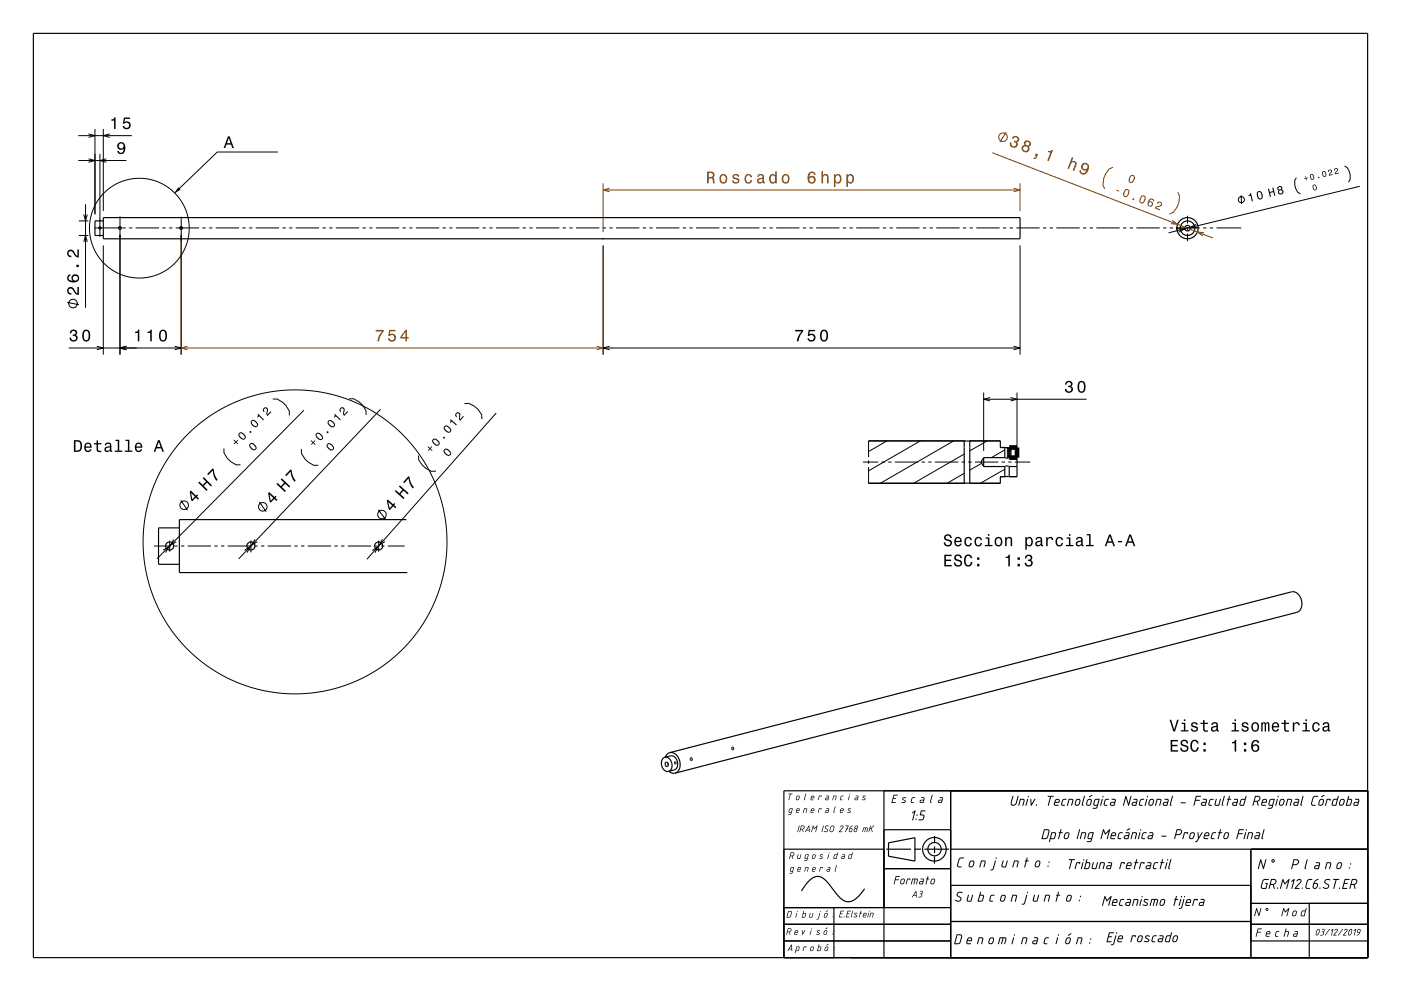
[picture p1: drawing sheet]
<svg xmlns="http://www.w3.org/2000/svg" width="420mm" height="297mm" viewBox="0 0 420 297" stroke-linecap="round" stroke-linejoin="round" font-family="sans-serif">
<g fill="none" stroke="#000" stroke-width=".3">
<path d="M28.5 38.7v25.5M31 38.7v24.5M30 46.1v24.9M23.6 70.6h2.9M23.6 66.2h2.9M28.2 68.3h7.5M31 73.6v32.7M36 64.8v41.5M36.7 68.3h1M38.7 68.3h1M40.7 68.3h7M48.7 68.3h1"/>
<path d="M50.7 68.3h1M52.7 68.3h7M54.3 64.9v41.4M60.7 68.3h1M62.7 68.3h1M64.7 68.3h7M72.7 68.3h1M74.7 68.3h1M76.7 68.3h7M84.7 68.3h1M86.7 68.3h1M88.7 68.3h7"/>
<path d="M96.7 68.3h1M98.7 68.3h1M100.7 68.3h7M108.7 68.3h1M110.7 68.3h1M112.7 68.3h7M120.7 68.3h1M122.7 68.3h1M124.7 68.3h7M132.7 68.3h1M134.7 68.3h1M136.7 68.3h7"/>
<path d="M144.7 68.3h1M146.7 68.3h1M148.7 68.3h7M156.7 68.3h1M158.7 68.3h1M160.7 68.3h7M168.7 68.3h1M170.7 68.3h1M172.7 68.3h7M180.7 68.3h1M180.8 73.6v32.7M182.7 68.3h1"/>
<path d="M184.7 68.3h7M192.7 68.3h1M194.7 68.3h1M196.7 68.3h7M204.7 68.3h1M206.7 68.3h1M208.7 68.3h7M216.7 68.3h1M218.7 68.3h1M220.7 68.3h7M228.7 68.3h1M230.7 68.3h1"/>
<path d="M232.7 68.3h7M240.7 68.3h1M242.7 68.3h1M244.7 68.3h7M252.7 68.3h1M254.7 68.3h1M256.7 68.3h7M264.7 68.3h1M266.7 68.3h1M268.7 68.3h7M276.7 68.3h1M278.7 68.3h1"/>
<path d="M280.7 68.3h7M288.7 68.3h1M290.7 68.3h1M292.7 68.3h7M300.7 68.3h1M302.7 68.3h1M304.7 68.3h7M305.8 73.6v32.7M312.7 68.3h1M314.7 68.3h1M316.7 68.3h7M324.7 68.3h1"/>
<path d="M326.7 68.3h1M328.7 68.3h7M336.7 68.3h1M338.7 68.3h1M340.7 68.3h7M348.7 68.3h1M350.7 68.3h1M352.7 68.3h7M356 64.7v2.3M356 68v1M356 70v2.3M360.7 68.3h1"/>
<path d="M362.7 68.3h1M364.7 68.3h7.4M180.8 104.3h125M182.7 103.8l-1.9 .5 1.9 .5M294.9 117.7v17.5M303.9 103.8l1.9 .5-1.9 .5M304.9 117.7v17.5M258.7 138.5h4.6M260.4 132.1v4.9M260.4 138v1M260.4 140v4.8M264.3 138.5h1"/>
<path d="M265.9 132.1l-5.5 3.2M266.3 138.5h1M268.3 138.5h7M275.9 132.1l-15.5 9M276.3 138.5h1M278.3 138.5h1M280.3 138.5h7M285.9 132.1l-22 12.7M288.3 138.5h1M289.1 136.1l-15.2 8.7M290.3 138.5h1M292.3 138.5h7"/>
<path d="M294.3 138.8l-3.6 2.1M295.9 132.1l-5.2 3M300.3 138.5h1M301.2 134.8l-4 2.4M302.3 138.5h1M302.6 139.8h.1M304.3 138.5h4.5M289.1 141.9l-5.2 2.9M301.2 140.6l-7.3 4.2M46.2 163.6h5.1M50.9 162v3.3M52.3 163.6h1"/>
<path d="M54.3 163.6h1M56.3 163.6h7M64.3 163.6h1M66.3 163.6h1M68.3 163.6h7M75.2 161.9v3.6M76.3 163.6h1M78.3 163.6h1M80.3 163.6h7M88.3 163.6h1M90.3 163.6h1M92.3 163.6h7"/>
<path d="M100.3 163.6h1M102.3 163.6h1M104.3 163.6h7M112.3 163.6h1M113.5 162v3.3M114.3 163.6h1M116.3 163.6h5"/>
<circle cx="41.8" cy="68.4" r="14.9"/>
<circle cx="88.4" cy="162.4" r="45.6"/>
</g>
<path d="M302.6 134.1h2.3v3.1h-2.3z" fill="none" stroke="#000" stroke-width="1.4" stroke-linecap="butt"/>
<g fill="none" stroke="#000" stroke-width=".35">
<path d="M10 10h400v277h-400zM31 66.2h-2.5v4.4h2.5M31 65.2h274.8v6.4h-274.8zM35.6 68.4a.42 .42 0 0 0 .4 .4 .42 .42 0 0 0 .4-.4M35.6 68.4h.1M36 68l-.4 .4M36 68l.4 .4M36.4 68.4h.1M53.9 68.4a.42 .42 0 0 0 .4 .4 .42 .42 0 0 0 .4-.4M53.9 68.4h.1M54.3 68l-.4 .4M54.3 68l.4 .4"/>
<path d="M54.7 68.4h.1M352.9 68v.8M353.8 68.4h.1M353.8 68.5v.1M353.8 68.6l.1 .1M353.8 68.1v.3M359.2 68.4h.1M260.4 132.1h28.7M289.1 132.1h1.6M289.1 132.1v12.7h-28.7M290.7 132.1v12.7h-1.6M290.7 132.1h9.2v2h1.3"/>
<path d="M294.9 137.2l-.8 1.3 .8 1.3M294.9 137.2h6.3M294.9 137.2v2.6M294.9 139.8h6.3M301.2 139.8l.7-.2 .7 .2M301.2 137.2l.7 .1 .7-.1M301.2 134.1v3.1M301.2 139.8v3.1M301.2 134.1h1.4M302.6 134.1h2.3v8.8h-2.3M302.6 137.2h2.3M302.6 139.8h2.3"/>
<path d="M302.6 134.1v3.1M302.6 139.8v3.1M53.8 158.2h-6.3v10.9h6.3M121.8 155.7h-68v15.9h68.3M301.2 142.9h1.4M301.2 142.9h-1.3v1.9h-9.2M199.3 227a2.3 2.3 0 0 0-1 2.5 2.3 2.3 0 0 0 2.1 1.7M199.3 227a2.3 2.3 0 0 1 2.1 1.7 2.3 2.3 0 0 1-1 2.5M199.3 227l1.9-.5 .8 .2a2.5 2.5 0 0 1 .2 4l-1.8 .5M199.5 228.5a.58 .58 0 0 1 .9 .5 .58 .58 0 0 1-.7 .6l-.3-.5zM199.8 228.4h-.1M200.2 228.7l.2 .5"/>
<path d="M200.5 231.2a2.04 2.04 0 0 0 1.9 .5M200.8 225.6a3.1 3.1 0 0 1 3.1 3.7l-.5 1.6-1 .8M200.8 225.6l-.8 .4-.6 .9M200.8 225.6l186.4-48.2a3.1 3.1 0 0 1 3.1 3.7l-.5 1.7-1 .7-186.4 48.2M202.2 228.7h.1M202.7 228.6l-.1-.1a.23 .23 0 0 0-.3-.2 .23 .23 0 0 0-.1 .4M202.7 228.6h.1M202.7 228.6l-.2 .4-.3-.3M207.2 227.1h-.1M219.6 223.9h.1M265 237v50M285 237v50"/>
<path d="M410 237h-175v50M235 254.5h30M265 248.7h20M265.7 254.5h7.4M274.1 254.5h2M274.3 258.1l-7.9-1.5v-4l7.9-1.5v7M277.1 254.5h7.4M280.2 256.7l-.1 2.1M280.2 253.7v2M280.2 250.6v2.1M285 254.5h125M375 254.5v32.5"/>
<path d="M235 277h50M235 272h50M250 272v15M259.2 266.4a7.1 7.1 0 0 1-4.9 3.9 5 5 0 0 1-3.8-2.8l-.7-.8a9.5 9.5 0 0 0-4-4 4 4 0 0 0-4 2.1l-1.5 2.2M265 260.3h20M285 276.2h90M285 265.3h90M375 277h35M375 270.7h35M392.5 270.7v16.3M235 282h50M375 282h35"/>
<circle cx="30" cy="68.3" r=".33"/>
<circle cx="356" cy="68.4" r="3.2"/>
<circle cx="356" cy="68.4" r="2.18"/>
<circle cx="356" cy="68.4" r=".83"/>
<circle cx="50.9" cy="163.6" r="1.21"/>
<circle cx="75.2" cy="163.6" r="1.21"/>
<circle cx="113.5" cy="163.6" r="1.21"/>
<circle cx="207.2" cy="227.5" r=".38"/>
<circle cx="219.6" cy="224.3" r=".37"/>
<circle cx="280.1" cy="254.5" r="3.5"/>
<circle cx="280.2" cy="254.5" r="2"/>
</g>
<path d="M180.8 54.9v14.7M305.8 54.9v8.3M54.3 70.4v35.9M180.8 73.6v32.7" fill="none" stroke="#804000" stroke-width=".3"/>
<g fill="#000">
<path d="M180.6 71.4h.4v.4h-.4z" fill-rule="evenodd"/>
<path d="M238.4 98.9v.4h1.9a5.2 5.2 0 0 0-1.4 3h.5a5.3 5.3 0 0 1 1.4-3v-.4zM242.4 98.9l-.2 1.8h.4a.8 .8 0 0 1 1.2-.2 .8 .8 0 0 1-.1 1.2 .8 .8 0 0 1-1.2-.3h-.4a1.21 1.21 0 0 0 1.5 1 1.21 1.21 0 0 0 .8-1.6 1.21 1.21 0 0 0-1.8-.6l.2-.9h1.5v-.4zM246.1 99.2a2.01 2.01 0 0 0 .9 3.2 2.03 2.03 0 0 0 .9-3.2 1.11 1.11 0 0 0-1.8 0zM246.7 99.3h.7a2.38 2.38 0 0 1 0 2.6h-.7a2.37 2.37 0 0 1 0-2.6z" fill-rule="evenodd"/>
<path d="M350.6 215.7l1.2 3.5h.5l1.1-3.5h-.5l-.9 3-.9-3zM354.2 216.6v.4h.7v1.8h-.9v.4h2.3v-.4h-.9v-2.2zM354.9 215.6v.5h.5v-.5zM357.3 216.6l-.2 .3a.96 .96 0 0 0 1.2 1.2l.3 .1a.6 .6 0 0 1-.5 .8 .6 .6 0 0 1-.7-.6h-.4a1.03 1.03 0 0 0 1.3 .9 1.03 1.03 0 0 0 .7-1.4l-1.4-.5a.53 .53 0 0 1 .4-.7 .53 .53 0 0 1 .7 .5h.4a1.08 1.08 0 0 0-1.8-.6zM360.7 215.8v.8h-.8v.4h.8v1.8a1.04 1.04 0 0 0 1.4 .5v-.4a.68 .68 0 0 1-1-.3v-1.6h1v-.4h-1v-.8zM363.4 216.6l-.3 .7h.4a.55 .55 0 0 1 .7-.5 .55 .55 0 0 1 .4 .7l-.2 .1a.91 .91 0 0 0-1.3 .5 .91 .91 0 0 0 .7 1.2l.9-.4 .1 .3h.6v-.3l-.3-.1v-1.6a1.02 1.02 0 0 0-1.7-.6zM363.6 218.2l1.1-.4a.77 .77 0 0 1-.2 .9 .77 .77 0 0 1-.9 .1zM369.4 216.6v.4h.7v1.8h-.9v.4h2.3v-.4h-1v-2.2zM370.1 215.6v.5h.5v-.5zM372.5 216.6l-.2 .3a.96 .96 0 0 0 1.2 1.2l.3 .1a.6 .6 0 0 1-.5 .8 .6 .6 0 0 1-.7-.6h-.4a1.03 1.03 0 0 0 1.3 .9 1.03 1.03 0 0 0 .6-1.4l-1.3-.5a.53 .53 0 0 1 .4-.7 .53 .53 0 0 1 .6 .5h.5a1.08 1.08 0 0 0-1.8-.6zM375.4 216.8a1.45 1.45 0 0 0-.2 1.7 1.45 1.45 0 0 0 1.6 .7 1.45 1.45 0 0 0 .7-1.8 1.45 1.45 0 0 0-1.7-.9zM375.8 217.1a.67 .67 0 0 1 .7-.3 .67 .67 0 0 1 .5 .6 .93 .93 0 0 1 0 1.1 .93 .93 0 0 1-1 .4 1.37 1.37 0 0 1-.2-1.8zM378.1 216.5v2.7h.4v-1.8l.2-.6h.3l.1 .3v2.1h.4l.1-2.1 .3-.3 .3 .5v1.9h.4v-1.9a.69 .69 0 0 0-.6-.9l-.5 .4-.5-.4-.5 .4v-.3zM381.6 216.8a1.45 1.45 0 0 0-.3 1.6 1.45 1.45 0 0 0 1.4 .8l.7-.8h-.4l-.6 .5a.76 .76 0 0 1-.7-.9h1.8a1.16 1.16 0 0 0-.5-1.4 1.16 1.16 0 0 0-1.4 .2zM381.9 217l.2-.1a.66 .66 0 0 1 .7 .1 .66 .66 0 0 1 .2 .6h-1.3zM385 215.8v.8h-.8v.4h.8v1.8a1.04 1.04 0 0 0 1.4 .5v-.4a.68 .68 0 0 1-1-.3v-1.6h1v-.4h-1v-.8zM387.6 216.5v2.7h.4v-1.5a.66 .66 0 0 1 .4-.8 .66 .66 0 0 1 .8 .2v.2h.5a.89 .89 0 0 0-.7-.9 .89 .89 0 0 0-1 .6v-.5zM390.6 216.6v.4h.7v1.8h-.9v.4h2.3v-.4h-.9v-2.2zM391.3 215.6v.5h.5v-.5zM393.7 216.8a1.45 1.45 0 0 0-.2 1.7 1.45 1.45 0 0 0 1.5 .7l.5-.5 .1-.5h-.4l-.4 .7a1.01 1.01 0 0 1-1-1.1 1.01 1.01 0 0 1 1-1l.4 .6h.4a1.09 1.09 0 0 0-.7-1 1.09 1.09 0 0 0-1.2 .4zM396.8 216.6l-.3 .7h.4a.55 .55 0 0 1 .7-.5 .55 .55 0 0 1 .4 .7l-.2 .1a.91 .91 0 0 0-1.3 .5 .91 .91 0 0 0 .7 1.2l.9-.4 .1 .3h.6l-.3-.6v-1.4a1.02 1.02 0 0 0-.7-.8 1.02 1.02 0 0 0-1 .2zM397 218.2l1.1-.4a.77 .77 0 0 1-.2 .9 .77 .77 0 0 1-.9 .1z" fill-rule="evenodd"/>
<path d="M236.4 237.9h1.2l-.6 .1-.5 1.8 .3-1.8zM238.9 238.6l.5-.2 .3 .3-.1 .8-.3 .3h-.5l-.2-.2zM239 238.7l-.2 .7 .2 .2 .3-.1 .2-.6-.1-.3zM241.5 237.8l.2 .2-.4 1.8-.3-.2zM243.4 238.7l-.1 .3h.6v-.3zM243.3 238.6l.5-.2 .3 .3v.5h-.9v.3l.7 .1v.2l-.9-.2zM245.5 238.5l.8 .1-.1 .2-.1-.2h-.4l-.4 1.2zM247.7 238.5l.8 .1-.2 1.2-.9-.2 .2-.5 .7-.1v-.3zM247.6 239.3v.3h.5l.1-.4zM249.9 238.5l.9 .1-.3 1.2-.2-.1 .2-1.1h-.5l-.3 1.2h-.2zM252.2 238.5h.7l-.7 .3-.2 .7 .5 .1v.2l-.7-.2zM254.6 238.5l.1 .1-.4 1.2zM254.7 238a.13 .13 0 0 1 .2 0 .13 .13 0 0 1-.2 0zM256.5 238.5l.8 .1-.2 1.2h-.7l-.2-.2 .2-.5 .7-.1v-.3zM256.4 239.3v.3h.5l.1-.4zM258.7 238.6h.8l-.7 .2 .6 .5-.3 .5-.7-.1 .8-.2-.6-.5z" fill-rule="evenodd"/>
<path d="M267.9 238.2l1.2 .1-1 .1-.2 .8 .7 .1-.8 .1-.3 1h1v.2l-1.2 .1zM270.6 239.1l.5-.2 .6 .2-1 .2 .8 .7-.3 .6-1-.1 .1-.2 .8 .1 .2-.2-.8-.6zM273.4 239h1l-.9 .4-.2 .9 .6 .1v.3l-.6-.1-.3-.2zM276.2 238.9h.7l.3 .3-.4 1.5-.8-.1-.3-.2 .2-.6 1-.1v-.5h-.7zM276 240v.4h.7l.1-.5zM279.4 238.2l.2 .1-.5 2 .1 .3-.1 .1-.3-.4zM281.7 238.9h.7l.3 .3-.4 1.5-.8-.1-.3-.2 .2-.6 1-.1v-.5l-.7-.1zM281.5 240v.4h.7l.1-.5z" fill-rule="evenodd"/>
<path d="M351 221.8v3.5h2.2v-.5h-1.8v-1.1h1.6v-.5h-1.6v-1h1.7v-.4zM354.2 222a1.09 1.09 0 0 0-.2 1.3 1.09 1.09 0 0 0 1.3 .5 .64 .64 0 0 1 .4 .9 .64 .64 0 0 1-1 .2l-.5-.8h-.4a1.21 1.21 0 0 0 1.5 1.3 1.21 1.21 0 0 0 .7-1.8l-.8-.3a.71 .71 0 0 1-.8-.7 .7 .7 0 0 1 .7-.5 .7 .7 0 0 1 .6 .7h.5a1.19 1.19 0 0 0-.7-1.1 1.19 1.19 0 0 0-1.3 .3zM357.2 222.1a2.03 2.03 0 0 0 .9 3.3 1.32 1.32 0 0 0 1.3-1.4h-.5a.82 .82 0 0 1-1.1 .8 1.83 1.83 0 0 1 .3-2.7l.5 .2 .2 .5h.5a1.19 1.19 0 0 0-.8-1.1 1.19 1.19 0 0 0-1.3 .4zM360.8 224.5v.8h.7v-.8zM360.8 222.6v.7h.7v-.7z" fill-rule="evenodd"/>
<path d="M369.3 222.4v.4h.8v2.5h.5v-3.6h-.3a.78 .78 0 0 1-1 .7zM372.9 224.5v.8h.7v-.8zM372.9 222.6v.7h.7v-.7zM375.6 222a2.39 2.39 0 0 0 .2 3.3 1.16 1.16 0 0 0 1.5-.4 1.16 1.16 0 0 0-.2-1.5 1.16 1.16 0 0 0-1.5 0 1.02 1.02 0 0 1 .8-1.3l.5 .2 .1 .4h.5a1.12 1.12 0 0 0-.7-.9 1.12 1.12 0 0 0-1.2 .2zM375.6 224.2a.75 .75 0 0 1 1.4 0 .75 .75 0 0 1-1.4 0z" fill-rule="evenodd"/>
<path d="M236.7 242.4l1-.1-.5 1.8-.9 .1v-.2h.7l.1-.4-.7-.2zM236.8 242.5l-.2 .8 .6 .1 .2-1zM239 242.5l-.1 .3h.6v-.3zM238.9 242.4l.5-.2 .3 .2v.6h-.9v.2l.7 .2v.2l-.9-.1zM241.1 242.3l.9 .1-.3 1.2v-1.2h-.5l-.3 1.2h-.2zM243.4 242.5l-.1 .3h.6v-.3zM243.3 242.4l.5-.2 .3 .3v.5h-.9v.3l.7 .1v.2l-.9-.1zM245.5 242.3l.8 .1-.1 .2-.1-.2h-.4l-.4 1.2zM247.7 242.3l.8 .1-.2 1.2-.9-.2 .2-.5 .7-.1v-.3zM247.6 243.1v.3h.5l.1-.4zM250.3 241.7h.2l-.4 1.9-.3-.2zM252.3 242.5l-.2 .3h.6v-.3zM252.1 242.4l.5-.2 .3 .2v.6h-.9v.3l.7 .1v.2l-.9-.1zM254.3 242.4l.3-.2 .6 .2-.8 .2 .6 .5-.2 .5-.8-.1 .8-.2-.6-.5z" fill-rule="evenodd"/>
<path d="M237.1 255.5l.7-.1 .3 .4-.1 .5-.4 .3 .1 .8-.3-.8h-.4l-.2 .8h-.2zM237.2 255.6l-.2 .8h.7l.2-.6zM239.2 256.1h.2l-.1 1.1h.4l.3-1.1h.2l-.4 1.3-.9-.2zM241.5 256.1h1l-.5 1.7-.9 .2v-.2h.7l.1-.4-.7-.2zM241.6 256.3l-.2 .8 .6 .1 .2-1zM243.7 256.2l.6-.2 .2 .3-.1 .8-.4 .3-.6-.2zM243.8 256.3l-.2 .7 .2 .2 .4-.1 .1-.7-.2-.2zM245.9 256.1l.9 .1-.8 .2 .6 .5-.2 .5-.8-.1 .8-.2-.6-.5zM248.4 256.1h.1l-.4 1.3zM248.5 255.6a.13 .13 0 0 1 .2 0 .13 .13 0 0 1-.2 0zM250.1 256.2l.8-.2 .2-.5h.2l-.6 1.9-.8-.2zM250.3 256.3l-.2 .9h.5l.3-1zM252.5 256.1l.6-.1 .3 .2-.3 1.2-.9-.2 .2-.5 .7-.1v-.3zM252.5 256.9l-.1 .3h.5l.1-.4zM254.5 256.2l.9-.2 .1-.5h.2l-.6 1.9-.8-.2zM254.7 256.3l-.2 .8 .5 .1 .3-1z" fill-rule="evenodd"/>
<path d="M237.1 260l1-.1-.5 1.8-.9 .1v-.2h.7l.1-.4-.7-.2zM237.2 260.1l-.2 .8 .6 .1 .2-1zM239.4 260.1l-.1 .3h.6v-.3zM239.3 260l.5-.2 .3 .3v.5h-.9v.3l.7 .1v.2h-.7l-.2-.2zM241.5 259.8l.9 .2-.3 1.2v-1.2h-.5l-.3 1.2h-.2zM243.8 260.1l-.1 .3h.6v-.3zM243.7 260l.5-.2 .3 .2v.6h-.9v.3l.7 .1v.2l-.9-.2zM245.9 259.9h.8l-.1 .3-.5-.2-.4 1.2zM248.1 259.9l.8 .1-.2 1.2h-.7l-.2-.2 .2-.5 .7-.1v-.3zM248 260.7v.3h.5l.1-.4zM250.7 259.3h.2l-.4 1.9-.3-.2z" fill-rule="evenodd"/>
<path d="M239.6 247.4l.1 .1-.6 1.9zM240.2 247.4h.7l.3 .4-.1 .5-.4 .3 .1 .8-.3-.8h-.4l-.3 .8-.1-.1zM240.3 247.6l-.2 .8 .7-.1 .2-.6zM242.4 247.8l-.5 .9h.6zM242.4 247.4l.2 .1 .1 1.9-.1-.1-.1-.4h-.7l-.4 .5zM243.7 247.4l.5 .8 .9-.8-.5 2-.2-.1 .4-1.4-.7 .6-.3-.7-.4 1.5h-.2zM246.8 247.4l.2 .1-.6 1.9zM247.5 247.6l.4-.2 .6 .2h-.7l-.3 .2v.3l.8 .6-.2 .5-.4 .2-.7-.3 .7 .1 .3-.3v-.3l-.7-.4zM249.3 247.7l-.4 1.2 .3 .3 .5-.3 .3-1-.2-.3zM249.1 247.6l.7-.2 .4 .5-.3 1.1-.7 .4-.5-.5zM252 247.6l.6-.2 .3 .3-.1 .4-1 1.1 .7 .2h-1l1.2-1.5-.3-.3-.5 .3zM253.4 247.4l1 .1-.4 .8 .2 .2h-.3l-.5 .9 .3-.9-.1-.1 .2-.1 .4-.7h-.7zM254.8 248.4l-.1 .6 .4 .2 .3-.7zM254.9 247.7l.8-.3-.8 .7 .5 .2 .2 .3-.3 .6-.5 .2-.3-.5zM256.4 247.5l.6-.1 .2 .4-.3 .5v.8l-.6 .3-.4-.4zM256.3 248.5l-.2 .6 .4 .1 .3-.7zM256.4 247.9a.33 .33 0 0 0 .6 0 .33 .33 0 0 0-.6 0zM258.8 248l1.3 .1-.2 1.3-.2-.1 .2-1.1h-.3l-.4 1.2 .2-1.2h-.4l-.3 1.1h-.2zM260.9 247.4l.1 .1-.2 .8 1.3-.9-.8 .8 .3 1.2-.5-1-.4 .3-.2 .7-.1-.1z" fill-rule="evenodd"/>
<path d="M273.4 243.5l1.1-.6-.9 3-.1-.2 .6-2.3-.5 .4zM274.4 245.5a.2 .2 0 0 1 .4 0 .2 .2 0 0 1-.4 0zM274.8 244.3a.2 .2 0 0 1 .4 0 .2 .2 0 0 1-.4 0zM276.1 242.9h1.3l-.1 .3h-1l-.2 .9 .8 .1 .2 .6-.4 .9-1.3 .2v-.3l1.1-.1 .3-.7-.1-.4-1-.1z" fill-rule="evenodd"/>
<path d="M287.6 257.2l.5-.2 .9 .1-.1 .2h-.9l-.4 .4-.4 1.7 .2 .3h.8v.3l-.9-.1-.4-.4zM290.8 258.1l.8-.2 .5 .3-.2 1.2-.5 .5-.6 .1-.4-.4zM291 258.3l-.3 1a.48 .48 0 0 0 .5 .4 .48 .48 0 0 0 .4-.5l.2-.7a.42 .42 0 0 0-.3-.4 .42 .42 0 0 0-.5 .2zM294.1 257.9h1l.4 .2-.4 1.9-.3-.2 .4-1.4-.2-.2h-.7l-.4 1.7h-.3zM298.3 257.9l.3 .1-.7 2.4-.4 .4-.5 .1-.1-.3 .7-.3zM298.5 257.2a.19 .19 0 0 1 .3 0 .19 .19 0 0 1-.3 0zM300.6 257.9l.3 .1-.4 1.4 .2 .3h.7l.4-1.7 .3-.1-.6 2-.9 .1-.4-.3zM304 257.9h1l.4 .2-.4 1.9-.3-.2 .4-1.4-.2-.2h-.7l-.4 1.7h-.3zM307.8 257l.3 .1-.2 .8 .6 .1-.7 .2-.6 1.8-.2-.2 .5-1.6-.3-.2 .4-.1zM310.6 258.1l.8-.2 .5 .4-.2 1.1-.5 .5h-.7l-.3-.3zM310.8 258.3l-.3 1a.48 .48 0 0 0 .5 .4 .48 .48 0 0 0 .4-.5l.2-.7a.42 .42 0 0 0-.3-.4 .42 .42 0 0 0-.5 .2zM314 259.6a.2 .2 0 0 1 .4 0 .2 .2 0 0 1-.4 0zM314.3 258.4a.2 .2 0 0 1 .4 0 .2 .2 0 0 1-.4 0z" fill-rule="evenodd"/>
<path d="M303.6 238.5l.2 .2-.5 2.1 .4 .4 .8-.4 .6-2.2h.3l-.7 2.3-.9 .6-.6-.2-.2-.5zM305.8 239.4h1l.3 .3-.4 1.8-.2-.2 .4-1.4-.3-.2h-.6l-.5 1.7h-.2zM308 239.4l.2 .2-.6 1.9zM308.1 238.8a.2 .2 0 0 1 .4 0 .2 .2 0 0 1-.4 0zM308.9 239.5h.3l.1 1.4 .8-1.5 .3 .1-1.2 2-.2-.1zM310.6 241.3a.19 .19 0 0 1 .3 0 .19 .19 0 0 1-.3 0zM314.1 238.5l1.8 .2-.8 .1-.8 2.7-.2-.2 .7-2.5h-.7zM316.6 239.9l-.2 .4h.9l.1-.3a.43 .43 0 0 0-.3-.3 .43 .43 0 0 0-.5 .2zM316.4 239.7l.8-.3 .5 .4-.1 .8h-1.3v.3l.1 .3h.9v.3h-1l-.3-.3zM318.6 239.6l1.1-.1v.2h-.8l-.2 .3-.3 1.1 .8 .1-.1 .3h-.7l-.3-.3zM320.4 239.4h1l.3 .3-.4 1.8-.2-.2 .4-1.4-.3-.2h-.6l-.4 1.7h-.3zM322.6 239.7l.8-.3 .5 .4-.2 1.1-.5 .6h-.7l-.3-.4zM322.8 239.9l-.3 1a.48 .48 0 0 0 .5 .3 .48 .48 0 0 0 .4-.5l.2-.7a.42 .42 0 0 0-.3-.4 .42 .42 0 0 0-.5 .3zM325 238.6l.2 .1-.6 2.4 .2 .3-.2 .1-.3-.4zM326 239.7l.8-.3 .5 .4-.2 1.1-.5 .6h-.6l-.4-.4zM326.2 239.9l-.3 1a.48 .48 0 0 0 .5 .3 .48 .48 0 0 0 .5-.5l.1-.7a.42 .42 0 0 0-.3-.4 .42 .42 0 0 0-.5 .3zM326.5 238.7l1-.4-.8 .6zM328.2 239.6l1.3-.2 .2 .2-.8 2.5-.4 .3h-.9v-.3l1-.1 .2-.5h-.7l-.3-.3zM328.4 239.8l-.3 1.3 .8 .1 .4-1.5zM330.3 239.4l.3 .2-.7 1.9zM330.5 238.8a.2 .2 0 0 1 .4 0 .2 .2 0 0 1-.4 0zM331.3 239.6l1.1-.1v.2h-.8l-.2 .3-.2 1.1 .7 .1v.3h-.8l-.2-.3zM333.3 239.4h.9l.3 .3-.4 1.8h-1l-.4-.3 .3-.8 1.1-.1 .1-.5-.9-.1zM333.1 240.7v.5h.8l.1-.6zM337.4 238.5l.3 .1 .6 2.2 .6-2.2h.3l-.8 2.9-.2-.1-.7-2.2-.6 2.2h-.3zM339.8 239.4h.9l.3 .3-.4 1.8h-1l-.3-.3 .2-.8 1.1-.1 .1-.5-.9-.1zM339.7 240.7l-.1 .5h.8l.2-.6zM341.9 239.6l1.1-.1-.1 .2h-.7l-.2 .3-.3 1.1 .8 .1v.3h-.8l-.3-.3zM343.7 239.4l.2 .2-.6 1.9zM343.9 238.8a.19 .19 0 0 1 .3 0 .19 .19 0 0 1-.3 0zM344.7 239.6l.8-.2 .5 .4-.3 1.1-.5 .6h-.6l-.3-.4zM344.9 239.9l-.4 1a.48 .48 0 0 0 .6 .3 .48 .48 0 0 0 .4-.5l.2-.7a.42 .42 0 0 0-.4-.4 .42 .42 0 0 0-.4 .3zM346.8 239.4h1l.3 .3-.4 1.8-.2-.2 .4-1.4-.3-.2h-.6l-.4 1.7h-.3zM349.1 239.4h.9l.3 .3-.4 1.8h-1l-.3-.3 .2-.8 1.2-.1v-.5l-.8-.1zM349 240.7l-.1 .5h.8l.2-.6zM351.4 238.5l.2 .2-.6 2.4 .2 .3-.2 .1-.3-.4zM354 240.5l1.3-.1 .2 .2-1.4 .1zM358.6 238.5l1.4 .2-1.2 .1-.3 .9h1.1l.1 .2-1.3 .1-.5 1.5-.1-.2zM360.6 239.4h.9l.3 .3-.4 1.8h-1l-.3-.3 .2-.8 1.2-.1v-.5l-.8-.1zM360.5 240.7l-.1 .5h.8l.2-.6zM362.7 239.6l1.1-.1v.2h-.8l-.2 .3-.3 1.1 .8 .1v.3h-.7l-.3-.3zM364.5 239.4l.3 .1-.4 1.5 .2 .2h.7l.4-1.7h.3l-.6 2h-1l-.3-.3zM366.9 238.5l.3 .2-.7 2.4 .3 .3-.2 .1-.4-.4zM368.5 238.5l.2 .1-.2 .8h.5l.1 .2-.6 .1-.7 1.8 .3-1.8-.2-.2 .3-.1zM369.9 239.4h.9l.4 .3-.5 1.8h-1l-.3-.3 .2-.8 1.2-.1v-.5l-.8-.1zM369.8 240.7l-.1 .5h.8l.2-.6zM372 239.6l1.2-.2 .2-.8h.3l-.8 2.9h-1l-.3-.3zM372.2 239.8l-.3 1.3 .8 .1 .4-1.5zM376.3 238.5h1.1l.4 .5-.1 .8-.6 .4 .2 1.3-.3-.1-.2-1.1h-.7l-.3 1.1h-.3zM376.5 238.8l-.4 1.2 1.1-.1 .3-.4v-.5zM378.7 239.9l-.2 .4h1v-.3a.43 .43 0 0 0-.3-.3 .43 .43 0 0 0-.5 .2zM378.5 239.7l.8-.3 .5 .3-.1 .9h-1.2l-.1 .3 .1 .3h.9v.3h-1l-.3-.3zM380.7 239.6l.5-.2 1 .1-.8 2.6-.4 .3h-.9v-.3l1-.1 .2-.5h-.8l-.2-.3zM380.9 239.8l-.3 1.3 .8 .1 .4-1.5zM382.8 239.4l.3 .2-.7 1.9zM383 238.8a.2 .2 0 0 1 .4 0 .2 .2 0 0 1-.4 0zM383.8 239.7l.8-.3 .5 .4-.2 1.1-.5 .6h-.7l-.3-.4zM384 239.9l-.3 1a.48 .48 0 0 0 .5 .3 .48 .48 0 0 0 .4-.5l.2-.7a.42 .42 0 0 0-.3-.4 .42 .42 0 0 0-.5 .3zM385.9 239.4h1l.4 .3-.4 1.8-.2-.2 .3-1.4-.2-.2h-.6l-.5 1.7h-.3zM388.3 239.4h.9l.3 .3-.5 1.8h-.9l-.4-.3 .3-.8 1.1-.1 .1-.5-.9-.1zM388.1 240.7v.5h.8l.1-.6zM390.5 238.5l.3 .2-.7 2.4 .3 .3-.2 .1-.4-.4zM393.7 238.8l.6-.3 .8 .1-1 .2-.3 .4-.5 1.7 .2 .3h.9l-.1 .3h-.9l-.4-.5zM395.6 239.7l.8-.3 .5 .4-.2 1.1-.5 .6h-.7l-.3-.4zM395.8 239.9l-.3 1a.48 .48 0 0 0 .5 .3 .48 .48 0 0 0 .4-.5l.2-.7a.42 .42 0 0 0-.3-.4 .42 .42 0 0 0-.5 .3zM396.1 238.7l1-.4-.9 .6zM397.7 239.4l1.2 .2-.2 .4-.1-.3h-.6l-.7 1.8zM399.7 239.6l1.2-.2 .2-.8h.2l-.7 2.9h-1.1l-.3-.3zM399.9 239.8l-.4 1.3 .9 .1 .4-1.5zM401.8 239.7l.8-.3 .5 .4-.2 1.1-.5 .6h-.6l-.4-.4zM402 239.9l-.3 1a.48 .48 0 0 0 .5 .3 .48 .48 0 0 0 .5-.5l.1-.7a.42 .42 0 0 0-.3-.4 .42 .42 0 0 0-.5 .3zM404.2 238.5l.3 .1-.2 .8h.8l.3 .6-.5 1.3-1.3 .2zM404.2 239.7l-.4 1.5 .9-.1 .3-1.1-.1-.3zM406.3 239.4h.9l.3 .3-.4 1.8h-1l-.3-.3 .2-.8 1.1-.1 .1-.5-.9-.1zM406.2 240.7l-.1 .5h.8l.2-.6z" fill-rule="evenodd"/>
<path d="M313 248.6l1.2-.1 .4 .7-.6 2-.5 .3h-1.2zM313.2 248.8l-.6 2.4h.9l.4-.4 .4-1.8-.2-.2zM315.2 249.4h1.1l.3 .6-.4 1.2-.3 .3h-.9l-.4 .9-.1-.2zM315.5 249.7l-.5 1.5h.8l.3-.3 .2-1.1zM318 248.5l.2 .1-.2 .8h.5l.1 .2-.7 .1-.6 1.8-.1-.2 .4-1.6-.2-.2 .3-.1zM319.3 249.7l.8-.3 .5 .4-.3 1.2-.4 .5h-.6l-.4-.4zM319.5 249.9l-.3 1a.48 .48 0 0 0 .5 .3 .48 .48 0 0 0 .4-.4l.2-.8a.42 .42 0 0 0-.3-.4 .42 .42 0 0 0-.5 .3zM323.5 248.6l.3 .1-.9 2.8-.1-.2zM324.2 249.4h1l.4 .3-.4 1.8-.2-.2 .3-1.4-.2-.2h-.6l-.5 1.7h-.3zM326.5 249.6l1.3-.2 .1 .2-.7 2.5-.5 .3h-.8v-.3l1-.1 .2-.5h-.8l-.3-.3zM326.7 249.8l-.4 1.3 .9 .1 .4-1.5zM330.7 248.5l.2 .1 .5 1.1 1.2-1.2 .2 .1-.8 2.9-.2-.2 .6-2.1-1 1-.6-1.1-.6 2.3h-.3zM333.5 249.9l-.2 .4h.9l.1-.3a.42 .42 0 0 0-.3-.4 .42 .42 0 0 0-.5 .3zM333.3 249.7l.7-.3 .5 .3v.9h-1.3l-.1 .3 .2 .3h.9v.3h-1l-.3-.3zM335.5 249.6l.3-.2 .8 .1-1 .5-.3 1.1 .8 .1-.1 .3h-.7l-.3-.3zM337.8 248.7l1-.4-.9 .6zM337.4 249.5l.9-.1 .4 .3-.5 1.8h-1l-.3-.3 .3-.8 1.1-.1v-.6h-.8zM337.3 250.7l-.1 .5h.8l.2-.6zM339.5 249.4h1l.3 .3-.4 1.8-.2-.2 .4-1.4-.3-.2h-.6l-.5 1.7h-.3zM341.6 249.4l.3 .2-.7 1.9-.1-.2zM341.8 248.8a.2 .2 0 0 1 .4 0 .2 .2 0 0 1-.4 0zM342.6 249.6l.4-.2 .8 .1-1.1 .5-.2 1.1 .7 .1v.3h-.7l-.3-.3zM344.6 249.4h.9l.3 .3-.5 1.8h-.9l-.4-.3 .3-.8 1.1-.1 .1-.5-.9-.1zM344.5 250.7l-.1 .5h.8l.1-.6zM348.2 250.5h1.4l.1 .1-1.4 .2zM352.8 248.6h1.2l.4 .7-.6 .8-1.2 .2-.5 1.2-.1-.2zM353 248.8l-.3 1.2 1-.1 .3-.5v-.4zM355 249.5l1-.1 .2 .2-.2 .4-.2-.3h-.6l-.6 1.8-.1-.2zM356.9 249.7l.8-.3 .5 .4-.3 1.2-.4 .5h-.6l-.4-.4zM357.1 249.9l-.3 1a.48 .48 0 0 0 .5 .3 .48 .48 0 0 0 .4-.4l.2-.8a.42 .42 0 0 0-.3-.4 .42 .42 0 0 0-.5 .3zM359 249.4l.3 .1 .1 1.4 .9-1.5 .2 .2-1.6 2.7-.5 .1-.1-.3h.3l.5-.8zM361.5 249.9l-.2 .4h.9l.1-.3a.42 .42 0 0 0-.4-.4 .42 .42 0 0 0-.4 .3zM361.2 249.7l.8-.3 .5 .3-.1 .9h-1.2l-.1 .3 .1 .3h1v.3h-1l-.4-.3zM363.4 249.6l.4-.2 .8 .1-1.1 .5-.2 1.1 .7 .1v.3h-.7l-.3-.3zM365.8 248.5l.3 .1-.2 .8 .5 .2-.6 .1-.6 1.8-.2-.2 .5-1.6-.3-.2 .3-.1zM367.1 249.7l.9-.3 .4 .4-.2 1.1-.5 .6h-.6l-.4-.4zM367.4 249.9l-.4 1a.48 .48 0 0 0 .6 .3 .48 .48 0 0 0 .4-.4l.2-.8a.42 .42 0 0 0-.4-.4 .42 .42 0 0 0-.4 .3zM371.4 248.6l1.4-.1 .1 .2-1.3 .1-.2 .9h1.1l.1 .2-1.3 .1-.6 1.5-.1-.2zM373.3 249.4l.3 .2-.7 1.9-.1-.2zM373.5 248.8a.2 .2 0 0 1 .4 0 .2 .2 0 0 1-.4 0zM374.3 249.4h.9l.4 .3-.4 1.8-.2-.2 .3-1.4-.2-.2h-.6l-.5 1.7h-.3zM376.6 249.4h.9l.3 .3-.5 1.8h-.9l-.4-.3 .3-.8 1.1-.1 .1-.5-.9-.1zM376.4 250.7v.5h.8l.1-.6zM378.8 248.5l.3 .2-.6 2.4 .2 .3-.3 .1-.3-.4z" fill-rule="evenodd"/>
<path d="M320.4 257.5l1.9 .1-.8 .2-.9 2.7-.1-.2 .6-2.5h-.6zM322.7 258.4h1l.2 .2-.2 .4-.2-.3h-.6l-.6 1.8-.1-.2zM324.6 258.4l.2 .2-.6 1.9-.2-.2zM324.7 257.7a.2 .2 0 0 1 .4 0 .2 .2 0 0 1-.4 0zM325.7 257.5l.3 .1-.2 .8h.8l.3 .5-.5 1.5-1.3 .1-.1-.2zM325.7 258.7l-.4 1.5h.8l.2-.3 .3-1.1zM327.7 258.4l.2 .1-.3 1.4 .2 .3h.6l.5-1.7h.3l-.6 2h-1l-.3-.3zM329.8 258.4h1l.4 .2-.4 1.9-.2-.2 .3-1.4-.2-.2h-.6l-.5 1.7h-.3zM332.2 258.4h.9l.3 .3-.5 1.8h-.9l-.4-.3 .3-.8 1.1-.1 .1-.5-.9-.1zM332 259.7v.4l.8 .1 .1-.6zM336.1 258.4h1l.1 .2-.2 .4-.1-.3h-.6l-.6 1.8-.2-.2zM338.2 258.8l-.2 .5h.9l.1-.3a.42 .42 0 0 0-.4-.4 .42 .42 0 0 0-.4 .2zM338 258.6l.7-.2 .5 .3-.1 .9h-1.2l-.1 .3 .1 .3h1v.3h-1l-.4-.3zM340.6 257.5l.3 .1-.2 .8h.5l.1 .2-.7 .1-.6 1.8-.1-.2 .4-1.6-.2-.2 .3-.1zM342 258.4h1l.1 .2-.2 .4-.1-.3h-.6l-.6 1.8-.2-.2zM344 258.4h.9l.3 .3-.4 1.8h-1l-.4-.3 .3-.8 1.1-.1 .1-.5-.9-.1zM343.8 259.7v.4l.8 .1 .1-.6zM346 258.6l.4-.2 .8 .1-1.1 .5-.2 1.1 .7 .1v.3h-.7l-.3-.3zM348.4 257.5l.3 .1-.2 .8h.5v.2l-.6 .1-.6 1.8-.2-.2 .5-1.6-.3-.2 .4-.1zM349.7 258.4l.3 .2-.7 1.9-.1-.2zM349.9 257.7a.2 .2 0 0 1 .4 0 .2 .2 0 0 1-.4 0zM350.9 257.5l.3 .2-.7 2.4 .2 .3-.2 .1-.3-.4z" fill-rule="evenodd"/>
<path d="M377.8 257.5l.3 .1 .7 2.2 .6-2.2h.2l-.8 2.9-.8-2.3-.7 2.2h-.2zM381.1 258a.55 .55 0 0 1 1.1 0 .55 .55 0 0 1-1.1 0zM381.4 258a.25 .25 0 0 0 .5 0 .25 .25 0 0 0-.5 0zM387.8 257.5l1.2 .1 .4 .8-.6 .8-1.2 .1-.4 1.2-.1-.2zM388 257.8l-.3 1.2 1.1-.2 .3-.4v-.4zM391.8 257.5l.2 .2-.6 2.4 .2 .3-.2 .1-.3-.4zM394.5 258.4h.9l.3 .3-.4 1.8h-1l-.3-.3 .3-.8 1.1-.1v-.5l-.8-.1zM394.4 259.7l-.1 .5h.8l.2-.6zM397.7 258.4h1l.4 .2-.4 1.9-.3-.1 .4-1.5-.2-.2h-.7l-.4 1.7h-.3zM401 258.6l.8-.2 .5 .4-.2 1.1-.5 .5-.6 .1-.4-.4zM401.2 258.9l-.3 1a.48 .48 0 0 0 .5 .3 .48 .48 0 0 0 .4-.5l.2-.7a.42 .42 0 0 0-.3-.4 .42 .42 0 0 0-.5 .3zM404.4 260.1a.2 .2 0 0 1 .4 0 .2 .2 0 0 1-.4 0zM404.8 258.9a.19 .19 0 0 1 .3 0 .19 .19 0 0 1-.3 0z" fill-rule="evenodd"/>
<path d="M236.3 273.1l.8-.1 .3 .5-.4 1.3-1.2 .2zM236.4 273.2l-.4 1.6 .8-.1 .4-1.2-.1-.3zM238.8 273.6l.2 .1-.5 1.3zM238.9 273.2a.15 .15 0 0 1 .3 0 .15 .15 0 0 1-.3 0zM240.9 273l.1 .1-.1 .5 .6 .1 .1 .3-.3 .9-.9 .1zM240.9 273.8l-.3 1 .7-.2 .1-.7zM242.8 273.6l.2 .1-.2 1 .1 .1h.4l.4-1.1h.1l-.3 1.3-.9-.2zM245.7 273.6l.2 .1-.5 1.7-.6 .2 .4-.3zM245.8 273.2a.15 .15 0 0 1 .3 0 .15 .15 0 0 1-.3 0zM247.3 273.8l.5-.2 .3 .3-.1 .7-.3 .4h-.5l-.2-.3zM247.4 273.9l-.2 .8 .2 .1 .3-.1 .2-.7-.1-.2zM247.6 273.1l.6-.2-.5 .4zM249.6 274.8a.15 .15 0 0 1 .3 0 .15 .15 0 0 1-.3 0zM249.8 274a.15 .15 0 0 1 .3 0 .15 .15 0 0 1-.3 0z" fill-rule="evenodd"/>
<path d="M236.2 278.2h.8l.3 .3-.1 .5-.5 .3 .2 .9-.3-.8h-.5l-.2 .7h-.2zM236.4 278.4l-.3 .8 .8-.1 .2-.6zM238.6 279.1l-.2 .3h.6v-.4zM238.4 278.9l.6-.1 .3 .2-.1 .6h-.8l-.1 .2 .1 .2h.6v.2l-.9-.2zM240.4 278.8h.2l.1 .9 .5-.9h.2l-.8 1.4zM243.1 278.8l.2 .1-.5 1.3zM243.2 278.3a.15 .15 0 0 1 .3 0 .15 .15 0 0 1-.3 0zM245 278.9l.4-.1 .5 .1-.8 .2 .7 .6-.3 .4-.8-.1 .9-.2-.7-.5zM247.2 278.9l.5-.1 .3 .2-.1 .8-.4 .3-.6-.2zM247.3 279.1l-.2 .7 .2 .2 .3-.2 .2-.6-.1-.2zM247.5 278.3l.6-.3-.5 .5zM249.5 279.9a.13 .13 0 0 1 .2 0 .13 .13 0 0 1-.2 0zM249.7 279.1a.15 .15 0 0 1 .3 0 .15 .15 0 0 1-.3 0z" fill-rule="evenodd"/>
<path d="M252 273h1l-.8 .1-.2 .6 .6 .2h-.6l-.2 .8h.7v.2h-.9zM253 274.8a.13 .13 0 0 1 .2 0 .13 .13 0 0 1-.2 0zM254.1 273h1l-.8 .1-.2 .6 .6 .2h-.7l-.2 .8 .8 .2h-.9zM255.6 273l.1 .1-.4 1.8-.2-.2zM256.2 273.7h.9l-.8 .2 .7 .5-.3 .5-.8-.1 .9-.2-.6-.5zM258 273h.2l-.1 .5 .4 .2h-.5l-.4 1.2 .2-1.2-.2-.1 .3-.1zM259.1 273.9l-.1 .2h.6l-.1-.3zM258.9 273.7l.5-.2 .4 .2-.1 .6h-.8l-.1 .3 .8 .2-.1 .1-.8-.1zM260.4 273.6l.1 .1-.4 1.2zM260.5 273.1a.13 .13 0 0 1 .2 0 .13 .13 0 0 1-.2 0zM261 273.6l.9 .1-.3 1.2v-1.2h-.5l-.3 1.2h-.2z" fill-rule="evenodd"/>
<path d="M268.5 262.6l1.3 .1-1.1 .1-.2 .7 .9 .1 .1 .1-1 .1-.5 1.2zM270.2 263.5l.7-.2 .4 .4-.3 1-.4 .3h-.5l-.3-.3zM270.4 263.7l-.3 .9 .4 .2 .3-.2 .2-.9-.2-.2zM272 263.3l1 .1-.2 .4-.1-.3h-.6l-.5 1.5zM273.5 263.3l1.6 .1-.3 1.6-.2-.1 .3-1.2-.2-.2h-.2l-.5 1.5 .2-1.5h-.5l-.4 1.5h-.2zM276 263.3h.7l.3 .2-.4 1.5h-.8l-.3-.2 .2-.6 1-.2v-.4l-.7-.1zM275.9 264.4l-.1 .4h.7l.1-.5zM278.1 262.6h.2l-.1 .7 .4 .2h-.5l-.5 1.5 .2-1.5-.2-.1 .3-.1zM279.2 263.5l.7-.2 .4 .4-.2 1-.4 .3h-.5l-.3-.3zM279.4 263.7l-.3 .9 .4 .2 .4-.2 .2-.9-.3-.2z" fill-rule="evenodd"/>
<path d="M274.5 267.4l-.5 .9h.6zM274.5 267h.2l.1 1.9h-.1l-.1-.4h-.7l-.4 .5zM275.8 267h.7l.2 .4-.3 .5 .1 .3-.2 .5-1 .3v-.2l.8-.2 .2-.5-.5-.3 .7-.3-.1-.3h-.6z" fill-rule="evenodd"/>
<path d="M287 267.6l.8-.4 .8 .3-.1 .2-1-.1-.4 .3 .1 .5 1 .8-.1 .7-.6 .3h-.7l-.5-.4 .2-.2 1 .3 .4-.4v-.4l-1.1-.7zM290.2 268.2l.3 .1-.4 1.4 .2 .2h.7l.4-1.7h.3l-.6 2h-1l-.3-.3zM293.9 267.3l.2 .1-.2 .7 .9 .1 .2 .5-.5 1.4-1.3 .1-.1-.1zM293.8 268.4l-.4 1.5h.8l.2-.3 .3-1.1zM297 268.4l.5-.3 .7 .1-.1 .2-.8 .1-.2 .2-.2 1.1 .7 .2v.2h-.7l-.3-.3zM300.2 268.4l.8-.3 .5 .4-.2 1.2-.5 .5h-.6l-.4-.3zM300.4 268.6l-.3 1a.48 .48 0 0 0 .5 .4 .48 .48 0 0 0 .4-.5l.2-.7a.42 .42 0 0 0-.3-.4 .42 .42 0 0 0-.5 .2zM303.5 268.2l1-.1 .4 .3-.4 1.8-.3-.1 .4-1.4-.2-.3h-.7l-.4 1.8h-.3zM307.7 268.2l.3 .1-.7 2.4-.4 .4h-.5v-.2l.6-.2zM307.9 267.5a.19 .19 0 0 1 .3 0 .19 .19 0 0 1-.3 0zM310 268.2l.3 .1-.4 1.4 .2 .2h.7l.4-1.7h.3l-.6 2h-.9l-.4-.2zM313.4 268.2l1-.1 .4 .3-.4 1.8-.3-.1 .4-1.4-.2-.3h-.7l-.4 1.8h-.3zM317.2 267.3l.3 .1-.2 .7h.5v.3h-.6l-.6 1.8-.2-.1 .5-1.7-.3-.2 .4-.1zM320 268.4l.8-.3 .5 .4-.2 1.2-.5 .5h-.6l-.4-.3zM320.2 268.6l-.3 1a.48 .48 0 0 0 .5 .4 .48 .48 0 0 0 .4-.5l.2-.7a.43 .43 0 0 0-.3-.4 .43 .43 0 0 0-.5 .2zM323.4 269.9a.2 .2 0 0 1 .4 0 .2 .2 0 0 1-.4 0zM323.7 268.7a.2 .2 0 0 1 .4 0 .2 .2 0 0 1-.4 0z" fill-rule="evenodd"/>
<path d="M331.1 268.5l.3 .1 .5 1.1 1.1-1.2 .2 .1-.8 2.9-.2-.2 .6-2.1-1 1-.5-1.1-.6 2.3h-.3zM333.9 269.9l-.2 .4h1v-.3a.42 .42 0 0 0-.3-.4 .42 .42 0 0 0-.5 .3zM333.8 269.6l.7-.2 .5 .4-.1 .8h-1.2l-.1 .3 .1 .3h.9v.3h-.9l-.4-.3zM335.9 269.6l.4-.2 .7 .1-1 .5-.2 1.1 .7 .1v.3h-.7l-.3-.3zM337.9 269.4h.9l.3 .3-.4 1.8h-1l-.4-.3 .3-.8 1.1-.1 .1-.5-.9-.1zM337.7 270.7v.5h.8l.1-.6zM339.9 269.4h1l.4 .3-.5 1.8-.2-.2 .4-1.4-.3-.2h-.6l-.4 1.7h-.3zM342.1 269.4l.2 .2-.6 1.9zM342.2 268.8a.2 .2 0 0 1 .4 0 .2 .2 0 0 1-.4 0zM343 269.6l.5-.2 .8 .2-.1 .2-.7-.1-.3 .2 .9 .8v.4l-.4 .4-1.2-.2 .1-.2 .9 .1 .3-.2-.9-.8zM345.2 269.4h1.5l.4 .2-.3 1.9-.3-.1 .4-1.5-.3-.2h-.3l-.6 1.8-.1-.2 .4-1.6h-.6l-.5 1.7h-.2zM348.1 269.6l.8-.2 .4 .5-.2 1.1-.5 .5h-.6l-.4-.4zM348.2 269.9l-.3 1a.48 .48 0 0 0 .5 .3 .48 .48 0 0 0 .5-.5l.1-.7a.42 .42 0 0 0-.3-.4 .42 .42 0 0 0-.5 .3zM352.6 268.5l.2 .1-.2 .8h.5l.1 .2-.7 .1-.6 1.8 .3-1.8-.2-.2 .3-.1zM353.9 269.4l.2 .2-.6 1.9zM354 268.8a.2 .2 0 0 1 .4 0 .2 .2 0 0 1-.4 0zM354.8 269.4l.3 .2-.7 2.4-.3 .3-.6 .1v-.3l.6-.2zM355 268.8a.2 .2 0 0 1 .4 0 .2 .2 0 0 1-.4 0zM356 269.9l-.2 .4h.9l.1-.3a.43 .43 0 0 0-.3-.3 .43 .43 0 0 0-.5 .2zM355.8 269.6l.8-.2 .5 .4-.1 .8h-1.3l-.1 .3 .1 .3h1v.3h-1l-.3-.3zM357.9 269.4h1.1l.1 .2-.2 .4-.1-.3h-.7l-.6 1.8zM359.9 269.4h.9l.3 .3-.4 1.8h-1l-.3-.3 .2-.8 1.2-.1v-.5l-.8-.1zM359.8 270.7l-.1 .5h.8l.2-.6z" fill-rule="evenodd"/>
<path d="M376.6 272.1l.2 .1 .6 1.8 .5-1.8h.2l-.7 2.4-.7-1.9-.5 1.8h-.2zM379.4 272.6a.45 .45 0 0 1 .9 0 .45 .45 0 0 1-.9 0zM379.6 272.6a.2 .2 0 0 0 .4 0 .2 .2 0 0 0-.4 0zM384.8 272.1l.2 .1 .4 .9 1.1-.9-.7 2.4-.1-.1 .5-1.8-.9 .8-.4-.9-.5 1.9h-.3zM387.7 273l.7-.1 .4 .3-.2 1-.5 .4h-.5l-.3-.4zM387.9 273.3l-.3 .9 .4 .2 .3-.3 .2-.8-.2-.2zM390.3 273l1-.1 .2-.7h.2l-.7 2.4h-.8l-.3-.2zM390.5 273.2l-.3 1.1 .7 .1 .3-1.3z" fill-rule="evenodd"/>
<path d="M378.6 263.7l.7-.3 1.1 .1-.1 .2h-1.2l-.4 .4-.4 1.7 .2 .3h.9l.3-1.2h-.4v-.2h.8l-.5 1.7h-1.2l-.4-.4zM381.1 263.5l1-.1 .6 .5-.2 .8-.6 .5 .2 1.2-.2-.1-.3-1.1h-.7l-.3 1.1h-.3zM381.3 263.7l-.3 1.2 1-.1 .3-.4v-.5zM382.8 266.2a.2 .2 0 0 1 .4 0 .2 .2 0 0 1-.4 0zM384.5 263.5h.2l.5 1.1 1.2-1.2 .2 .1-.8 2.9-.2-.1 .6-2.2-1.1 1-.5-1.1-.6 2.3h-.3zM387.1 264.1l1-.6-.8 2.9-.2-.2 .6-2.3-.5 .4zM388.9 263.7l.8-.3 .5 .4-.2 .7-1.5 1.6h1l.1 .2-1.4 .1-.1-.2 1.8-2.1-.1-.3-.3-.1-.7 .4zM390.2 266.2a.2 .2 0 0 1 .4 0 .2 .2 0 0 1-.4 0zM392 263.7l.6-.3 .8 .1-.1 .2-.9 .1-.4 .4-.4 1.7 .3 .2h.7v.3h-.9l-.4-.5zM394 264.9l-.2 1 .5 .2 .4-.3 .1-.7zM394.3 263.8l1-.3-.9 .6-.3 .5 1 .3-.1 1-.4 .4-.6 .1-.4-.2-.1-.5 .3-1.2zM395.5 266.2a.2 .2 0 0 1 .4 0 .2 .2 0 0 1-.4 0zM397.3 263.7l.7-.3 .8 .3-.1 .2-1-.2-.4 .4 .1 .4 1.1 .9-.2 .7-.6 .3-.6-.1-.6-.3 .2-.2 1 .3 .5-.4-.1-.4-1.1-.7zM399.7 263.4l1.8 .1-.8 .2-.8 2.7-.2-.2 .7-2.5h-.7zM401.4 266.2a.2 .2 0 0 1 .4 0 .2 .2 0 0 1-.4 0zM403.1 263.5l1.4-.1 .1 .2-1.3 .1-.2 .9h.8l.1 .2-1 .1-.3 1.2h1.1l.1 .3h-1.5zM405.3 263.5l1.1-.1 .5 .5-.2 .8-.6 .5 .2 1.2-.2-.1-.3-1.1h-.7l-.3 1.1h-.3zM405.5 263.7l-.3 1.2 1-.1 .4-.4v-.5z" fill-rule="evenodd"/>
<path d="M395.1 278.7l-.5 1.2a.28 .28 0 0 0 .4 .3 .28 .28 0 0 0 .2-.4l.2-1-.1-.2zM394.9 278.6a.49 .49 0 0 1 .7-.1 .49 .49 0 0 1 0 .7 .85 .85 0 0 1-1.1 1.1v-.8zM396.2 278.4h.8l.1 .5-.3 .4-.1 .9-.9 .2v-.2l.8-.2 .1-.5-.5-.3 .7-.3v-.3h-.6zM398.5 278.4l.2 .1-1.5 1.8zM399 278.8l.7-.4-.5 2 .3-1.7-.4 .3zM400.3 278.5l.5-.1 .3 .3-.1 .4-1 1.1 .7 .1-1 .1 1.2-1.6-.3-.2-.5 .3zM402.5 278.4l.1 .1-1.5 1.8zM403.1 278.6l.5-.2 .4 .3-.1 .4-1 1.1h.6v.2l-.9-.1 1.2-1.5-.3-.2-.5 .3zM404.8 278.7l-.4 1.2a.28 .28 0 0 0 .3 .3 .28 .28 0 0 0 .2-.4l.3-1-.1-.2zM404.6 278.6a.49 .49 0 0 1 .8-.1 .49 .49 0 0 1-.1 .7 .85 .85 0 0 1-1 1.1l-.1-.9zM405.9 278.8l.6-.4-.5 2 .3-1.7-.3 .3zM407.2 278.7l-.2 .6 .6 .1 .1-.7zM407 278.5l.6-.1 .3 .4-.3 1.1-.8 .5-.1-.2 .8-.6-.7-.3z" fill-rule="evenodd"/>
<path d="M237.2 283.5l-.5 .9h.6zM237.2 283.1h.2l.1 1.9h-.2v-.4h-.8l-.4 .4zM238.8 283.7h.7l.2 .3-.3 .9-.8 .2-.2 .6zM238.9 283.9l-.2 1 .6-.2 .2-.8zM241 283.7l.8 .1-.2 .3-.1-.2h-.4l-.4 1.2zM243.1 283.8l.6-.1 .3 .2-.2 .8-.3 .3h-.4l-.3-.2zM243.3 283.9l-.3 .7 .3 .3 .3-.2 .2-.6-.1-.2zM245.5 283.1l.1 .1-.1 .5h.6l.1 .3-.3 1-.9 .1zM245.5 283.9l-.3 1 .6-.1 .2-.7-.1-.2zM247.4 283.8l.6-.1 .3 .2-.1 .8-.4 .3h-.4l-.2-.2zM247.6 283.9l-.2 .7 .2 .3 .3-.2 .2-.6-.1-.2zM247.8 283.2l.6-.3-.5 .4zM249.8 284.8a.13 .13 0 0 1 .2 0 .13 .13 0 0 1-.2 0zM250 284a.15 .15 0 0 1 .3 0 .15 .15 0 0 1-.3 0z" fill-rule="evenodd"/>
<path d="M286.8 280h1.3l.4 .7-.7 2-.4 .3h-1.3zM287 280.3l-.6 2.4h.9l.4-.5 .4-1.7-.2-.2zM290.3 281.4l-.2 .4h1v-.3a.43 .43 0 0 0-.3-.3 .43 .43 0 0 0-.5 .2zM290.2 281.1l.7-.2 .5 .4-.1 .8h-1.2l-.1 .3 .1 .3h.9v.3h-1l-.3-.3zM293.4 280.9h1.1l.3 .3-.5 1.8-.2-.2 .4-1.4-.2-.2h-.7l-.4 1.7h-.3zM296.7 281.1l.9-.2 .4 .4-.3 1.2-.4 .4-.6 .1-.4-.4zM296.9 281.4l-.3 1a.48 .48 0 0 0 .5 .3 .48 .48 0 0 0 .4-.5l.2-.7a.42 .42 0 0 0-.3-.4 .42 .42 0 0 0-.5 .3zM299.7 280.9l1.9 .2 .1 .3-.4 1.6-.3-.1 .4-1.5-.2-.2h-.3l-.6 1.8-.2-.2 .4-1.6h-.6l-.4 1.7h-.3zM303.8 280.9l.2 .2-.6 1.9-.2-.2zM303.9 280.3a.2 .2 0 0 1 .4 0 .2 .2 0 0 1-.4 0zM306.6 280.9h1.1l.3 .2-.4 1.9-.3-.2 .4-1.4-.2-.2h-.7l-.4 1.7h-.3zM310 280.9h.9l.3 .3-.4 1.8h-1l-.3-.3 .3-.8 1.1-.1v-.5l-.9-.1zM309.9 282.2l-.1 .4 .8 .1 .2-.6zM313.3 281.1l.4-.2 .7 .1-1 .5-.2 1.1 .7 .1v.3h-.7l-.3-.3zM317 280.9l.2 .2-.6 1.9-.2-.2zM317.1 280.3a.2 .2 0 0 1 .4 0 .2 .2 0 0 1-.4 0zM319.8 281.1l.8-.2 .4 .4-.2 1.1-.5 .5-.6 .1-.4-.4zM319.9 281.4l-.3 1a.48 .48 0 0 0 .5 .3 .48 .48 0 0 0 .5-.5l.1-.7a.42 .42 0 0 0-.3-.4 .42 .42 0 0 0-.5 .3zM320.2 280.2l1-.4-.9 .6zM323.1 280.9h1.1l.3 .3-.5 1.8-.2-.2 .4-1.4-.2-.2h-.7l-.4 1.7h-.3zM326.5 282.6a.2 .2 0 0 1 .4 0 .2 .2 0 0 1-.4 0zM326.8 281.5a.2 .2 0 0 1 .4 0 .2 .2 0 0 1-.4 0z" fill-rule="evenodd"/>
<path d="M332.5 279.4h1.3l.2 .2-1.3 .1-.2 .9h.7l.1 .2-.9 .1-.3 1.2h1.1v.3h-1.4zM334.4 280.3l.3 .2-.7 2.4-.3 .3-.6 .1v-.3l.6-.2zM334.7 279.4l.2 .1-.1 .3-.2-.1zM335.6 280.8l-.2 .4h.9l.1-.3a.42 .42 0 0 0-.3-.4 .42 .42 0 0 0-.5 .3zM335.4 280.5l.8-.2 .5 .4-.1 .8h-1.3l-.1 .3 .2 .3h.9v.3h-1l-.3-.3zM339.4 280.3h1l.2 .2-.2 .4-.2-.3h-.6l-.6 1.8-.1-.2zM341.3 280.5l.9-.2 .4 .4-.3 1.2-.5 .4-.5 .1-.4-.5zM341.5 280.8l-.3 1a.48 .48 0 0 0 .5 .3 .48 .48 0 0 0 .4-.5l.2-.7a.42 .42 0 0 0-.3-.4 .42 .42 0 0 0-.5 .3zM343.4 280.6l.5-.3 .8 .2-.1 .2-.7-.1-.3 .2 .9 .8v.5l-.3 .2-1.3-.1 .2-.3 .9 .2 .2-.3-.9-.7zM345.6 280.5l.4-.2 .8 .1-1.1 .5-.2 1.1 .7 .1v.3h-.7l-.3-.3zM347.6 280.3h.9l.3 .3-.4 1.8h-1l-.3-.3 .2-.8 1.2-.1v-.5l-.8-.1zM347.5 281.6l-.1 .5h.8l.2-.6zM349.7 280.5l1.2-.2 .2-.8 .3-.1-.8 3h-1l-.3-.3zM349.9 280.7l-.4 1.3 .9 .1 .4-1.5zM351.9 280.5l.8-.2 .5 .4-.3 1.1-.5 .5-.6 .1-.4-.4zM352.1 280.8l-.4 1a.48 .48 0 0 0 .6 .3 .48 .48 0 0 0 .4-.5l.2-.7a.42 .42 0 0 0-.4-.4 .42 .42 0 0 0-.4 .3z" fill-rule="evenodd"/>
<path d="M377.1 278.3l1.2 .1-1 .1-.2 .8h.9l.1 .1-1.1 .1-.5 1.2zM379.9 279.4l-.1 .3h.8l-.1-.4zM379.8 279.2l.6-.2 .4 .3v.7h-1.1l-.1 .3 .1 .2h.8v.2h-.8l-.3-.2zM382.6 279.1h.9l-.8 .4-.2 .9 .6 .1v.2h-.6l-.3-.2zM385.5 278.3l.2 .1-.2 .6h.7l.2 .3-.4 1.4-.1-.1 .3-1.2-.2-.1h-.6l-.3 1.4h-.3zM388.1 279h.7l.3 .2-.4 1.5h-.8l-.2-.2 .1-.6 1-.2v-.4l-.7-.1zM387.9 280.1v.4h.7l.1-.5z" fill-rule="evenodd"/>
</g>
<path d="M112.6 98.9v.4h2a5.2 5.2 0 0 0-1.5 3h.5a5.2 5.2 0 0 1 1.4-3v-.4zM116.7 98.9l-.3 1.8h.4a.8 .8 0 0 1 1.2-.2 .8 .8 0 0 1 0 1.2 .8 .8 0 0 1-1.2-.3h-.5a1.21 1.21 0 0 0 1.5 1 1.21 1.21 0 0 0 .8-1.6 1.21 1.21 0 0 0-1.7-.6l.1-.9h1.6v-.4zM121.6 98.9l-1.6 2.1v.4h1.6v.9h.4v-.9h.5v-.4h-.5v-2.1zM121.6 99.5v1.5h-1.2z" fill-rule="evenodd" fill="#804000"/>
<path d="M54.3 104.3h126.5M56.2 103.8l-1.9 .5 1.9 .5M178.9 103.8l1.9 .5-1.9 .5" fill="none" stroke="#804000" stroke-width=".3"/>
<g fill="#000">
<path d="M33.4 35.8v.4h.8v2.5h.4v-3.6h-.3a.77 .77 0 0 1-.9 .7zM37.1 35.2l-.2 1.9h.4a.8 .8 0 0 1 1.2-.2 .8 .8 0 0 1-.1 1.2 .8 .8 0 0 1-1.2-.4h-.4a1.21 1.21 0 0 0 1.5 1.1 1.21 1.21 0 0 0 .8-1.6 1.21 1.21 0 0 0-1.8-.6l.2-1h1.5v-.4z" fill-rule="evenodd"/>
<path d="M20.4 86.3a1.2 1.2 0 0 0-.2 1.3 1.2 1.2 0 0 0 1.2 .7v-.4a.7 .7 0 0 1-.9-.6 .7 .7 0 0 1 .6-.8 .7 .7 0 0 1 .8 .5l.2 .3a1.63 1.63 0 0 0 1.5 1.1v-2.4h-.4v1.9l-.4-.3-1-1.4a1.09 1.09 0 0 0-1.4 .1zM20.4 82.5a1.44 1.44 0 0 0 .1 1.7 1.44 1.44 0 0 0 1.6 .4 1.26 1.26 0 0 0 1.6-.9 1.26 1.26 0 0 0-1.1-1.5 1.11 1.11 0 0 0-1.1 .7 1.11 1.11 0 0 0 .3 1.2 1.02 1.02 0 0 1-1.3-.8l.2-.4 .4-.2v-.5zM21.8 83.4a.75 .75 0 0 1 1.5 0 .75 .75 0 0 1-1.5 0zM22.9 79.3v.7h.7v-.7zM20.4 75.1a1.2 1.2 0 0 0-.2 1.3 1.2 1.2 0 0 0 1.2 .7v-.5a.7 .7 0 0 1-.9-.5 .7 .7 0 0 1 .6-.8 .7 .7 0 0 1 .8 .5l.2 .3a1.63 1.63 0 0 0 1.5 1.1v-2.4h-.4v1.9l-.4-.3-1-1.4a1.09 1.09 0 0 0-1.4 .1z" fill-rule="evenodd"/>
<path d="M21.2 99.1l-.3 .8h.5a.62 .62 0 0 1 .3-.7 .62 .62 0 0 1 .8 .2 .62 .62 0 0 1-.2 .8l-.5 .1v.4a.72 .72 0 0 1 .9 .4 .72 .72 0 0 1-.4 .9 .72 .72 0 0 1-.9-.5l-.1-.3h-.5a1.18 1.18 0 0 0 1.6 1.2 1.18 1.18 0 0 0 .6-1.8l-.3-.2a1.01 1.01 0 0 0 0-1.5 1.01 1.01 0 0 0-1.5 .2zM24.9 99.2a2.02 2.02 0 0 0 .9 3.2 2.04 2.04 0 0 0 .9-3.2 1.11 1.11 0 0 0-1.8 0zM25.5 99.3h.7a2.37 2.37 0 0 1 0 2.6h-.7a2.38 2.38 0 0 1 0-2.6z" fill-rule="evenodd"/>
<path d="M40.5 99.4v.4h.8v2.5h.5v-3.5h-.4a.77 .77 0 0 1-.9 .6zM44.2 99.4v.4h.8v2.5h.5v-3.5h-.3a.77 .77 0 0 1-1 .6zM48 99.2a2.02 2.02 0 0 0 .9 3.2 2.04 2.04 0 0 0 .9-3.2 1.11 1.11 0 0 0-1.8 0zM48.5 99.3h.7a2.38 2.38 0 0 1 0 2.6h-.7a2.38 2.38 0 0 1 0-2.6z" fill-rule="evenodd"/>
</g>
<g fill="none" stroke="#000" stroke-width=".3">
<path d="M23.5 40.7h16M26.5 40.1l2 .6-2 .5M32.9 40.1l-1.9 .6 1.9 .5M25.1 64.3l.5 1.9 .6-1.9M25.1 72.5l.5-1.9 .6 1.9M25.6 61.2v31.1M20.1 90.6l3.5 .7M20.6 104.3h33.7M29 103.8l2 .5-2 .5M37.9 103.8l-1.9 .5 1.9 .5M52.4 103.8l1.9 .5-1.9 .5"/>
<circle cx="21.9" cy="91" r="1.28"/>
</g>
<g fill="#804000">
<path d="M242.6 51.7a2.39 2.39 0 0 0 .2 3.2 1.16 1.16 0 0 0 1.5-.3 1.16 1.16 0 0 0-.2-1.5 1.16 1.16 0 0 0-1.5 0 1.02 1.02 0 0 1 .8-1.3l.5 .2 .1 .4h.5a1.12 1.12 0 0 0-.7-.9 1.12 1.12 0 0 0-1.2 .2zM242.6 53.9a.75 .75 0 0 1 1.5 0 .75 .75 0 0 1-1.5 0z" fill-rule="evenodd"/>
<path d="M212 51.4v3.5h.5v-1.4h1l.3 1.4h.5l-.2-1.4-.3-.3a.97 .97 0 0 0 .4-1.1 .97 .97 0 0 0-1-.7zM212.5 51.9h.5a.6 .6 0 0 1 .7 .6 .6 .6 0 0 1-.7 .5h-.5zM216 52.5a1.45 1.45 0 0 0-.2 1.7 1.45 1.45 0 0 0 1.5 .7 1.45 1.45 0 0 0 .7-1.7 1.45 1.45 0 0 0-1.6-1zM216.3 52.8a.67 .67 0 0 1 .7-.2 .67 .67 0 0 1 .5 .5 .93 .93 0 0 1 0 1.1 .93 .93 0 0 1-1 .4 1.37 1.37 0 0 1-.2-1.8zM219.8 52.4l-.2 .2a.96 .96 0 0 0 1.2 1.2l.3 .1a.6 .6 0 0 1-.5 .8 .6 .6 0 0 1-.7-.6h-.4a1.03 1.03 0 0 0 1.3 1 1.03 1.03 0 0 0 .7-1.5l-1.4-.5a.54 .54 0 0 1 .4-.6 .54 .54 0 0 1 .7 .5l.4-.1a1.09 1.09 0 0 0-1.8-.5zM223.5 52.5a1.45 1.45 0 0 0-.2 1.7 1.45 1.45 0 0 0 1.5 .8l.5-.6 .1-.4h-.4l-.4 .6a1.02 1.02 0 0 1-1-1 1.02 1.02 0 0 1 1-1l.4 .5h.4a1.09 1.09 0 0 0-.7-.9 1.09 1.09 0 0 0-1.2 .3zM227.3 52.4l-.3 .6h.4a.55 .55 0 0 1 .7-.5 .55 .55 0 0 1 .4 .8h-.2a.91 .91 0 0 0-1.3 .5 .91 .91 0 0 0 .7 1.2l.9-.4 .1 .3 .6 .1v-.4h-.3v-1.6a1.02 1.02 0 0 0-.7-.9 1.02 1.02 0 0 0-1 .3zM227.5 53.9l1.1-.3a.77 .77 0 0 1-.2 .8 .77 .77 0 0 1-.9 .1zM230.9 52.5a1.49 1.49 0 0 0-.3 1.6 1.49 1.49 0 0 0 1.3 .9l.5-.5v.4h.5v-3.6h-.5v1.3a.89 .89 0 0 0-1.5-.1zM231.2 52.8a.62 .62 0 0 1 .7-.2 .62 .62 0 0 1 .5 .5v.5a.83 .83 0 0 1-.7 1 1.19 1.19 0 0 1-.5-1.8zM234.7 52.5a1.45 1.45 0 0 0-.3 1.7 1.45 1.45 0 0 0 1.6 .7 1.45 1.45 0 0 0 .7-1.7 1.45 1.45 0 0 0-1.7-1zM235 52.8a.67 .67 0 0 1 .7-.2 .67 .67 0 0 1 .5 .5 .93 .93 0 0 1 0 1.1 .93 .93 0 0 1-1 .4 1.37 1.37 0 0 1-.2-1.8z" fill-rule="evenodd"/>
<path d="M246.3 51.3v3.6h.4v-1.5a.64 .64 0 0 1 .4-.8 .64 .64 0 0 1 .8 .3l.1 2h.4v-1.7a.88 .88 0 0 0-.6-1 .88 .88 0 0 0-1.1 .4v-1.3zM250 52.2v3.8h.4v-1.5a.93 .93 0 0 0 1 .5 .93 .93 0 0 0 .8-.8 1.27 1.27 0 0 0 0-1.5 1.27 1.27 0 0 0-1.4-.4l-.4 .4v-.5zM250.6 52.8a.63 .63 0 0 1 .7-.2 .63 .63 0 0 1 .5 .5v.5a.84 .84 0 0 1-.7 1 1.18 1.18 0 0 1-.5-1.8zM253.7 52.2v3.8h.5v-1.5a.93 .93 0 0 0 1 .5 .93 .93 0 0 0 .7-.8 1.27 1.27 0 0 0 0-1.5 1.27 1.27 0 0 0-1.4-.4l-.3 .4v-.5zM254.4 52.8a.63 .63 0 0 1 .7-.2 .63 .63 0 0 1 .4 .5l.1 .5a.84 .84 0 0 1-.7 1 1.18 1.18 0 0 1-.5-1.8z" fill-rule="evenodd"/>
</g>
<path d="M180.8 56.9h125M182.7 56.4l-1.9 .5 1.9 .6M303.9 56.4l1.9 .5-1.9 .6" fill="none" stroke="#804000" stroke-width=".3"/>
<g fill="#000">
<path d="M35.5 42.9a1.15 1.15 0 0 0-.1 1.7 1.15 1.15 0 0 0 1.7-.1 1.02 1.02 0 0 1-.8 1.3l-.5-.1-.2-.5h-.4a1.23 1.23 0 0 0 1.4 1 1.23 1.23 0 0 0 1-1.5 1.41 1.41 0 0 0-.4-1.7 1.41 1.41 0 0 0-1.7-.1zM35.6 43.7a.75 .75 0 0 1 1.5 0 .75 .75 0 0 1-1.5 0z" fill-rule="evenodd"/>
<path d="M53.4 56.1l.7 .8-1.7 .9z" fill-rule="evenodd"/>
<path d="M68.3 40.9l-1.3 3.5h.5l.4-1.1h1.4l.3 1.1h.5l-1.3-3.5zM68.6 41.4l.5 1.5h-1.1z" fill-rule="evenodd"/>
<path d="M380.1 56.6l.6 2.4h.3l-.3-1.2 1-.2 .3 1.1 .3-.1-.6-2.4-.3 .1 .3 1-1 .2-.3-1zM383 56.1v.6l.4 .3a.78 .78 0 0 0 .1 1.2 .78 .78 0 0 0 1.1-.3 .78 .78 0 0 0-.4-1.1 .72 .72 0 0 0-.2-1.1 .72 .72 0 0 0-1 .4zM383.4 57.5a.51 .51 0 0 1 1 0 .51 .51 0 0 1-1 0zM383.2 56.4a.45 .45 0 0 1 .9 0 .45 .45 0 0 1-.9 0z" fill-rule="evenodd"/>
<path d="M391.3 52.8l.1 .6-.5 .1 .1 .2 .5-.2 .1 .6 .2-.1-.2-.5 .5-.1v-.2l-.5 .1-.1-.5zM392.9 52.3a.92 .92 0 0 0-.1 1.1 .92 .92 0 0 0 1 .4 .92 .92 0 0 0 .1-1.1 .92 .92 0 0 0-1-.4zM393 52.4a.67 .67 0 0 1 .7 .5 .67 .67 0 0 1-.4 .8l-.3-.6zM395.1 53.1l.1 .4 .3-.1v-.4zM396.5 51.4a.92 .92 0 0 0-.1 1.1 .92 .92 0 0 0 1 .4 .92 .92 0 0 0 .2-1.1 .92 .92 0 0 0-1.1-.4zM396.7 51.5a.67 .67 0 0 1 .6 .6 .67 .67 0 0 1-.3 .7l-.4-.6zM398.4 50.9l-.3 .4 .1 .3 .2-.1a.38 .38 0 0 1 .3-.5 .38 .38 0 0 1 .4 .4 .38 .38 0 0 1-.3 .4l-.4 .4v.5l1.2-.3-.1-.2-.9 .1a.93 .93 0 0 0 .4-1.4zM400.2 50.5l-.2 .3v.3h.2a.38 .38 0 0 1 .3-.5 .38 .38 0 0 1 .5 .3 .38 .38 0 0 1-.4 .4l-.4 .5v.4l1.2-.2-.1-.3-.9 .1a.93 .93 0 0 0 .5-1.4z" fill-rule="evenodd"/>
<path d="M393.7 55.4a.92 .92 0 0 0-.2 1.1 .92 .92 0 0 0 1.1 .4 .92 .92 0 0 0 .1-1.1 .92 .92 0 0 0-1-.4zM393.8 55.6a.67 .67 0 0 1 .7 .5 .67 .67 0 0 1-.4 .8l-.3-.6z" fill-rule="evenodd"/>
<path d="M374.8 57.9l-.1 .4-.5 .2 .1 .3 .6-.2 .4 1.8 .3-.1-.6-2.5zM377 57.4a1.53 1.53 0 0 0 1 2.4 1.4 1.4 0 0 0 .5-1.5 1.4 1.4 0 0 0-1.1-1zM377.2 57.7l.2-.1a1.22 1.22 0 0 1 .5 1.9l-.6-.4-.2-.9z" fill-rule="evenodd"/>
<path d="M22.2 131.9v3.5h1.1a1.92 1.92 0 0 0 1-3 2.17 2.17 0 0 0-2.1-.5zM22.6 132.3a1.38 1.38 0 0 1 1.6 1.1 1.38 1.38 0 0 1-.9 1.6h-.7zM25.5 133a1.45 1.45 0 0 0-.2 1.6 1.45 1.45 0 0 0 1.4 .8l.7-.8h-.4l-.6 .5a.76 .76 0 0 1-.7-.9h1.8a1.16 1.16 0 0 0-.5-1.4 1.16 1.16 0 0 0-1.5 .2zM25.9 133.2l.2-.1a.67 .67 0 0 1 .7 .1 .67 .67 0 0 1 .2 .6h-1.3zM28.9 132v.8h-.7v.4h.7l.1 1.8a1.05 1.05 0 0 0 1.4 .5v-.4a.69 .69 0 0 1-1-.3v-1.6h1v-.4h-1v-.8zM31.7 132.8l-.3 .7h.4a.55 .55 0 0 1 .7-.5 .55 .55 0 0 1 .4 .7l-.2 .1a.91 .91 0 0 0-1.3 .5 .91 .91 0 0 0 .7 1.2l.9-.4 .1 .3h.6v-.3l-.3-.1v-1.6a1.02 1.02 0 0 0-1.7-.6zM31.8 134.4l1.1-.4a.77 .77 0 0 1-.2 .9 .77 .77 0 0 1-.8 .1zM34.6 131.8v.4h.7v2.8h-.9v.4h2.3v-.4h-1v-3.2zM37.6 131.8v.4h.7v2.8h-.9v.4h2.3v-.4h-.9v-3.2zM40.7 133a1.45 1.45 0 0 0-.2 1.6 1.45 1.45 0 0 0 1.4 .8l.7-.8h-.4l-.6 .5a.76 .76 0 0 1-.7-.9h1.8a1.16 1.16 0 0 0-.5-1.4 1.16 1.16 0 0 0-1.5 .2zM41.1 133.2l.2-.1a.67 .67 0 0 1 .7 .1 .67 .67 0 0 1 .2 .6h-1.3zM47.3 131.9l-1.2 3.5h.4l.4-1h1.4l.4 1h.4l-1.2-3.5zM47.6 132.4l.5 1.6h-1z" fill-rule="evenodd"/>
<path d="M70.2 131.8l-.2 .1 .5 .6-.5 .5 .2 .1 .5-.5 .5 .6 .2-.2-.5-.5 .5-.5-.2-.2-.5 .5zM71.7 129.8a1.37 1.37 0 0 0 .3 1.5 1.37 1.37 0 0 0 1.5 .3 1.37 1.37 0 0 0-.3-1.5 1.37 1.37 0 0 0-1.5-.3zM71.9 130a1.2 1.2 0 0 1 1.4 1.3 1.19 1.19 0 0 1-1.4-1.3zM75.1 129.1l-.4 .3 .4 .4 .3-.3zM75.4 126a1.37 1.37 0 0 0 .3 1.5 1.37 1.37 0 0 0 1.5 .3 1.37 1.37 0 0 0-.3-1.5 1.37 1.37 0 0 0-1.5-.3zM75.6 126.3a1.2 1.2 0 0 1 1.4 1.3 1.19 1.19 0 0 1-1.4-1.3zM77.4 124l-.3 1 .2 .1 .4-.4 1.2 1.3 .2-.3zM79 122.3a.78 .78 0 0 0 .1 1.2l.2-.2a.49 .49 0 0 1-.1-.7 .49 .49 0 0 1 .6-.1 .49 .49 0 0 1 .2 .6l-.1 1 .3 .6 1.2-1.2-.3-.2-.9 .9-.1-.2a1.47 1.47 0 0 0-.2-1.9z" fill-rule="evenodd"/>
<path d="M74.9 133a1.37 1.37 0 0 0 .3 1.5 1.37 1.37 0 0 0 1.5 .3 1.37 1.37 0 0 0-.3-1.5 1.37 1.37 0 0 0-1.5-.3zM75.1 133.2a1.2 1.2 0 0 1 1.4 1.3 1.19 1.19 0 0 1-1.4-1.3z" fill-rule="evenodd"/>
<path d="M93.3 131.9l-.2 .2 .6 .5-.5 .5 .2 .2 .5-.5 .5 .5 .2-.1-.6-.6 .5-.5-.1-.1-.5 .5zM94.8 129.9a1.37 1.37 0 0 0 .3 1.5 1.37 1.37 0 0 0 1.5 .3 1.37 1.37 0 0 0-.3-1.5 1.37 1.37 0 0 0-1.5-.3zM95 130.1a1.2 1.2 0 0 1 1.4 1.4 1.19 1.19 0 0 1-1.4-1.4zM98.2 129.2l-.4 .3 .4 .4 .4-.4zM98.4 126.1a1.37 1.37 0 0 0 .3 1.5 1.37 1.37 0 0 0 1.5 .3 1.37 1.37 0 0 0-.3-1.5 1.37 1.37 0 0 0-1.5-.3zM98.6 126.3a1.2 1.2 0 0 1 1.4 1.4 1.2 1.2 0 0 1-1.4-1.4zM100.4 124l-.3 1 .2 .2 .4-.4 1.2 1.2 .3-.3zM102 122.3a.78 .78 0 0 0 .1 1.2l.2-.2a.49 .49 0 0 1-.2-.7 .49 .49 0 0 1 .7-.2 .49 .49 0 0 1 .2 .7l-.1 1 .3 .5 1.2-1.2-.3-.2-.9 1v-.8a.81 .81 0 0 0-.1-1.1 .81 .81 0 0 0-1.1 0z" fill-rule="evenodd"/>
<path d="M98.1 133a1.37 1.37 0 0 0 .3 1.5 1.37 1.37 0 0 0 1.5 .3 1.37 1.37 0 0 0-.3-1.5 1.37 1.37 0 0 0-1.5-.3zM98.3 133.2a1.19 1.19 0 0 1 1.4 1.4 1.19 1.19 0 0 1-1.4-1.4z" fill-rule="evenodd"/>
<path d="M128.3 133.8l-.1 .1 .5 .6-.4 .5 .2 .1 .4-.5 .6 .5 .2-.2-.6-.5 .4-.5-.1-.2-.5 .6zM129.7 131.7a1.37 1.37 0 0 0 .4 1.5 1.37 1.37 0 0 0 1.5 .2 1.37 1.37 0 0 0-.4-1.5 1.37 1.37 0 0 0-1.5-.2zM130 131.9a1.2 1.2 0 0 1 1.4 1.3 1.19 1.19 0 0 1-1.4-1.3zM133.1 130.8l-.3 .4 .4 .3 .3-.3zM133.2 127.8a1.37 1.37 0 0 0 .4 1.4 1.37 1.37 0 0 0 1.5 .2 1.37 1.37 0 0 0-.4-1.4 1.37 1.37 0 0 0-1.5-.2zM133.4 128a1.19 1.19 0 0 1 1.5 1.3 1.19 1.19 0 0 1-1.5-1.3zM135.1 125.6l-.2 1 .2 .2 .3-.5 1.3 1.2 .3-.3zM136.7 123.8a.78 .78 0 0 0 .1 1.2l.2-.2a.49 .49 0 0 1-.2-.7 .49 .49 0 0 1 .7-.2 .49 .49 0 0 1 .2 .7l-.1 1 .3 .5 1.2-1.2-.3-.2-.8 1-.1-.2a1.49 1.49 0 0 0-.4-1.9z" fill-rule="evenodd"/>
<path d="M133.1 134.7a1.37 1.37 0 0 0 .4 1.5 1.37 1.37 0 0 0 1.5 .2 1.37 1.37 0 0 0-.3-1.5 1.37 1.37 0 0 0-1.6-.2zM133.4 134.9a1.19 1.19 0 0 1 1.4 1.3 1.19 1.19 0 0 1-1.4-1.3z" fill-rule="evenodd"/>
<path d="M57.2 147l-.3 .3 .4 2.6 .3 .3 1.1-1.1 .6 .6 .3-.3-.6-.6 .4-.3-.3-.3-.4 .3zM57.3 147.7l1.1 1.1-.8 .8z" fill-rule="evenodd"/>
<path d="M61.1 143l-.4 .3 1.1 1-1 1-1-1-.4 .4 2.5 2.4 .3-.3-1.1-1.2 1-1 1.1 1.2 .4-.3zM63.8 140.4l-1.7 1.7 .3 .3 1.4-1.4a5.2 5.2 0 0 0 1.1 3.1l.3-.3a5.3 5.3 0 0 1-1.1-3.1z" fill-rule="evenodd"/>
<path d="M80.7 147.5l-.3 .3 .4 2.6 .4 .3 1-1.2 .7 .6 .3-.3-.7-.6 .4-.4-.3-.2-.3 .3zM80.8 148.2l1.1 1.1-.7 .8z" fill-rule="evenodd"/>
<path d="M84.5 143.4l-.4 .3 1.1 1-1 1-1-1-.3 .4 2.5 2.4 .3-.4-1.2-1.1 1-1 1.2 1.1 .3-.3zM87.1 140.7l-1.6 1.7 .3 .3 1.3-1.4a5.2 5.2 0 0 0 1.2 3.1l.3-.4a5.3 5.3 0 0 1-1.2-3.1z" fill-rule="evenodd"/>
<path d="M116.3 149.7l-.4 .4 .6 2.5 .3 .3 1.1-1.2 .6 .6 .3-.3-.6-.6 .3-.4-.3-.2-.3 .3zM116.4 150.4l1.2 1.1-.8 .8z" fill-rule="evenodd"/>
<path d="M119.9 145.5l-.3 .3 1 1-.9 1-1.1-.9-.3 .3 2.7 2.4 .3-.4-1.3-1.1 1-1 1.2 1.1 .3-.4zM122.5 142.7l-1.6 1.8 .3 .3 1.3-1.4a5.2 5.2 0 0 0 1.2 3l.4-.4a5.3 5.3 0 0 1-1.3-3z" fill-rule="evenodd"/>
</g>
<g fill="none" stroke="#000" stroke-width=".3">
<path d="M23.5 48.1h14.4M26.5 47.6l2 .5-2 .5M31.9 47.6l-1.9 .5 1.9 .5M83.3 45.6h-18.2l-12.7 12.2M372.1 58.6l.1 2.5M388.6 53.3a3.5 3.5 0 0 0 1.2 4.8M403.1 49.7a3.5 3.5 0 0 1 1.2 4.9M407.7 55.8l-57.4 14M353.2 68.5l2 .1-1.8 .9M358.6 67.2l-1.8 1h2M81.8 119.6h1.3l1.6 1 1 1 1 1.6v1.3M104.7 119.5h1.3l1.7 .9 1 1 1 1.6v1.4"/>
<path d="M67.1 134.4v1.3l1 1.6 1 1 1.7 1h1.3M90.3 134.6l.1 1.3 1 1.7 1 .9 1.7 1 1.3-.1M91.1 122.9l-44 44.5M114.1 122.7l-42.5 44.8M125.5 136.5v1.4l1.1 1.5 1.1 1 1.7 .9 1.3-.1M139.2 121l1.4-.1 1.7 .9 1 .9 1.1 1.6 .1 1.3M148.8 123.8l-38.8 43.8M54.2 149.9l2 3M77.8 150.4l2 2.9M113.4 152.8l2.2 2.8M48.9 164.9l1.7-1-1 1.7M52.1 161.6l-1 1.8 1.7-1"/>
<path d="M73.3 164.9l1.7-1-1 1.7M76.4 161.6l-.9 1.8 1.7-1.1M111.6 165l1.7-1.1-.9 1.8M114.6 161.6l-.9 1.8 1.7-1.1"/>
<circle cx="372.1" cy="59.8" r=".92"/>
<circle cx="55.2" cy="151.4" r="1.28"/>
<circle cx="78.8" cy="151.9" r="1.28"/>
<circle cx="114.5" cy="154.2" r="1.28"/>
</g>
<g fill="#804000">
<path d="M339 52.5l-.3 .3a1.33 1.33 0 0 0 .1 2 1.37 1.37 0 0 0 1.3-.9 1.37 1.37 0 0 0-.4-1.5zM339.2 52.8a.44 .44 0 0 1 .4-.1 .44 .44 0 0 1 .3 .4l-.5 1.4a.44 .44 0 0 1-.5 0 .44 .44 0 0 1-.3-.3z" fill-rule="evenodd"/>
<path d="M334.8 56.9l-.1 .2 .8 .3 .1-.2zM337.4 56.8l-.3 .3a1.33 1.33 0 0 0 .1 1.9 1.37 1.37 0 0 0 1.2-.8 1.37 1.37 0 0 0-.3-1.5zM337.5 57a.44 .44 0 0 1 .5 0 .44 .44 0 0 1 .3 .3l-.6 1.4a.44 .44 0 0 1-.4 .1 .44 .44 0 0 1-.3-.4zM339.6 59.3l-.2 .5 .5 .2 .2-.5zM342.3 58.6l-.3 .3a1.33 1.33 0 0 0 .1 2 1.37 1.37 0 0 0 1.2-.8 1.37 1.37 0 0 0-.3-1.5zM342.4 58.9a.44 .44 0 0 1 .5-.1 .44 .44 0 0 1 .3 .4l-.6 1.4a.44 .44 0 0 1-.7-.3zM344.6 59.8a1.2 1.2 0 0 0-.6 1.2 1.2 1.2 0 0 0 .9 1 .8 .8 0 0 0 .8-1 .8 .8 0 0 0-1.2-.6 .72 .72 0 0 1 .9-.6l.6 .6a.81 .81 0 0 0-.5-.8 .81 .81 0 0 0-.9 .2zM344.3 61.1a.52 .52 0 0 1 1 0 .52 .52 0 0 1-1 0zM347 60.6l-.2 .4 .3 .1a.49 .49 0 0 1 .5-.4 .49 .49 0 0 1 .5 .5 .49 .49 0 0 1-.6 .5l-.9 .2-.4 .5 1.5 .6 .1-.2-1.2-.5 .1-.1a1.48 1.48 0 0 0 1.7-1.1 .85 .85 0 0 0-.5-.7 .85 .85 0 0 0-.9 .2z" fill-rule="evenodd"/>
</g>
<g fill="none" stroke="#804000" stroke-width=".3">
<path d="M301.6 39.6l-1.9 3M333.7 50.1l-1.2 .6-1.1 1.5-.5 1.3-.3 1.9 .6 1.2M353.1 57.6l.5 1.2-.2 1.9-.5 1.3-1.1 1.6-1.2 .5"/>
<circle cx="300.7" cy="41.1" r="1.28"/>
</g>
<path d="M303.6 41l-.3 .5 .5 .1a.62 .62 0 0 1 .6-.6 .62 .62 0 0 1 .6 .6 .62 .62 0 0 1-.5 .7l-.5-.2-.1 .4a.74 .74 0 0 1 .7 .9 .74 .74 0 0 1-1.1 .5 .74 .74 0 0 1-.3-1.1l-.4-.2a1.18 1.18 0 0 0 1 1.7 1.18 1.18 0 0 0 1.2-1.5l-.2-.2a1.01 1.01 0 0 0 .6-1.4 1.01 1.01 0 0 0-1.5-.4zM307.2 42.3a.8 .8 0 0 0 0 1.2 1.09 1.09 0 0 0-.8 1.4 1.09 1.09 0 0 0 1.5 .6 1.09 1.09 0 0 0 .4-1.6 .95 .95 0 0 0 .8-1.1 .95 .95 0 0 0-1.2-.7zM306.7 44.5a.71 .71 0 0 1 1.4 0 .71 .71 0 0 1-1.4 0zM307.4 43.1a.6 .6 0 0 1 1.2 0 .6 .6 0 0 1-1.2 0zM310.5 46l-.3 .7 .3 .2-.2 .3-.4 .1-.1 .3a.84 .84 0 0 0 1.1-.6l.3-.8zM314.2 45.2l-.1 .3 .8 .3-.9 2.3 .4 .2 1.3-3.3-.4-.1a.78 .78 0 0 1-1.1 .3zM321.4 47.1l-1.3 3.4 .4 .1 .5-1.4a.63 .63 0 0 1 .7-.6 .63 .63 0 0 1 .6 .6l-.7 1.9 .4 .1 .7-1.6a.88 .88 0 0 0-.3-1.2 .88 .88 0 0 0-1.1 .1l.5-1.2zM324.4 49.1a1.13 1.13 0 0 0-.1 1.5 1.13 1.13 0 0 0 1.4 .4 1.03 1.03 0 0 1-1.2 .9l-.4-.3v-.5l-.4-.1a1.23 1.23 0 0 0 1 1.3 1.23 1.23 0 0 0 1.4-1 1.42 1.42 0 0 0 .3-1.7 1.42 1.42 0 0 0-1.6-.7zM324.6 50a.75 .75 0 0 1 1.5 0 .75 .75 0 0 1-1.5 0z" fill-rule="evenodd" fill="#804000"/>
<path d="M297.5 45.8l66.1 25.5M351.4 66.1l1.6 1.1-1.9-.2M361 69.7l-2-.2 1.6 1.2" fill="none" stroke="#804000" stroke-width=".3"/>
<g fill="#000">
<path d="M319.6 114.4l-.3 .9h.5a.62 .62 0 0 1 .3-.8 .62 .62 0 0 1 .8 .3 .62 .62 0 0 1-.2 .8h-.5v.4a.74 .74 0 0 1 1 .6 .74 .74 0 0 1-.8 .9 .74 .74 0 0 1-.7-.9h-.5a1.18 1.18 0 0 0 1.5 1.1 1.18 1.18 0 0 0 .6-1.8l-.2-.1a1.01 1.01 0 0 0 0-1.6 1.01 1.01 0 0 0-1.5 .2zM323.3 114.6a2.02 2.02 0 0 0 .9 3.2 2.03 2.03 0 0 0 .9-3.2 1.11 1.11 0 0 0-1.8 0zM323.9 114.6h.7a2.38 2.38 0 0 1 0 2.7h-.7a2.38 2.38 0 0 1 0-2.7z" fill-rule="evenodd"/>
<path d="M283.1 166.2v3.5h2.2v-.4h-1.7v-1.2h1.5v-.4h-1.5v-1h1.7v-.5zM286.3 166.4a.96 .96 0 0 0-.2 1.1 .96 .96 0 0 0 .9 .6l.4 .1a.64 .64 0 0 1 .5 1 .64 .64 0 0 1-1 .2l-.5-.8h-.5a1.21 1.21 0 0 0 1.5 1.3 1.21 1.21 0 0 0 .8-1.9l-1.2-.4a.62 .62 0 0 1-.2-1 .62 .62 0 0 1 1 .4l.1 .3h.4a1.19 1.19 0 0 0-.7-1.1 1.19 1.19 0 0 0-1.3 .2zM289.3 166.6a2.03 2.03 0 0 0 1 3.2 1.32 1.32 0 0 0 1.2-1.4h-.5a.82 .82 0 0 1-1.1 .9 1.83 1.83 0 0 1 .4-2.7l.4 .2 .3 .5h.5a1.19 1.19 0 0 0-.9-1.1 1.19 1.19 0 0 0-1.3 .4zM292.9 169v.7h.7v-.7zM292.9 167v.8h.7v-.8z" fill-rule="evenodd"/>
<path d="M283.3 160.4a.96 .96 0 0 0-.3 1.1 .96 .96 0 0 0 1 .6l.4 .1a.64 .64 0 0 1 .4 .9 .64 .64 0 0 1-1 .2l-.4-.8h-.5a1.21 1.21 0 0 0 1.5 1.3 1.21 1.21 0 0 0 .7-1.8l-1.2-.4a.62 .62 0 0 1-.1-1.1 .62 .62 0 0 1 1 .4l.1 .3h.4a1.19 1.19 0 0 0-.7-1 1.19 1.19 0 0 0-1.3 .2zM286.4 161.3a1.45 1.45 0 0 0-.3 1.6 1.45 1.45 0 0 0 1.5 .8l.7-.8h-.5l-.6 .5a.76 .76 0 0 1-.7-.9h1.8a1.17 1.17 0 0 0-.5-1.4 1.17 1.17 0 0 0-1.4 .2zM286.7 161.5l.2-.2a.67 .67 0 0 1 .7 .1 .67 .67 0 0 1 .3 .7h-1.4zM289.4 161.3a1.45 1.45 0 0 0-.2 1.6 1.45 1.45 0 0 0 1.5 .8l.5-.5 .2-.5h-.5l-.4 .7a1.02 1.02 0 0 1-1-1.1 1.02 1.02 0 0 1 1-1l.4 .6h.4a1.09 1.09 0 0 0-.7-1 1.09 1.09 0 0 0-1.2 .4zM292.4 161.3a1.45 1.45 0 0 0-.2 1.6 1.45 1.45 0 0 0 1.5 .8l.6-.5 .1-.5h-.4l-.5 .7a1.02 1.02 0 0 1-.9-1.1 1.02 1.02 0 0 1 1-1l.3 .6h.5a1.09 1.09 0 0 0-.8-1 1.09 1.09 0 0 0-1.2 .4zM295.5 161.1v.4h.7v1.8h-.9v.4h2.2v-.4h-.9v-2.2zM296.2 160.1v.5h.4v-.5zM298.5 161.3a1.45 1.45 0 0 0-.2 1.7 1.45 1.45 0 0 0 1.5 .7 1.45 1.45 0 0 0 .7-1.8 1.45 1.45 0 0 0-1.7-.9zM298.8 161.6a.67 .67 0 0 1 .7-.3 .67 .67 0 0 1 .5 .6 .93 .93 0 0 1 0 1 .93 .93 0 0 1-1 .4 1.36 1.36 0 0 1-.2-1.7zM301.3 161v2.7h.5v-1.6a.64 .64 0 0 1 .4-.7 .64 .64 0 0 1 .8 .3v2h.4v-1.8a.89 .89 0 0 0-.6-1 .89 .89 0 0 0-1 .5v-.4zM307.4 161v3.7h.4v-1.4a.93 .93 0 0 0 1 .5 .93 .93 0 0 0 .8-.8 1.27 1.27 0 0 0-.1-1.5 1.27 1.27 0 0 0-1.4-.5l-.3 .4v-.4zM308 161.6a.63 .63 0 0 1 .7-.3 .63 .63 0 0 1 .4 .6l.1 .4a.84 .84 0 0 1-.7 1.1 1.18 1.18 0 0 1-.5-1.8zM310.7 161.1l-.2 .7h.4a.55 .55 0 0 1 .6-.6 .55 .55 0 0 1 .4 .8l-.2 .1a.91 .91 0 0 0-1.3 .5 .91 .91 0 0 0 .8 1.2l.8-.5 .1 .3 .6 .1v-.3l-.2-.1-.1-1.6a1.02 1.02 0 0 0-1.7-.6zM310.9 162.6l1.1-.3a.77 .77 0 0 1-.2 .9 .77 .77 0 0 1-.9 .1zM313.6 161v2.7h.5v-1.6a.66 .66 0 0 1 .3-.7 .66 .66 0 0 1 .9 .2v.2h.5a.89 .89 0 0 0-.7-.9 .89 .89 0 0 0-1.1 .5v-.4zM316.7 161.3a1.45 1.45 0 0 0-.2 1.6 1.45 1.45 0 0 0 1.5 .8l.6-.5 .1-.5h-.4l-.5 .7a1.02 1.02 0 0 1-.9-1.1 1.02 1.02 0 0 1 .9-1l.4 .6h.5a1.09 1.09 0 0 0-.8-1 1.09 1.09 0 0 0-1.2 .4zM319.8 161.1v.4h.7v1.8h-1v.4h2.3v-.4h-.9v-2.2zM320.4 160.1v.5h.5v-.5zM322.9 161.1l-.3 .7h.4a.55 .55 0 0 1 .7-.6 .55 .55 0 0 1 .4 .8l-.3 .1a.91 .91 0 0 0-1.2 .5 .91 .91 0 0 0 .7 1.2l.9-.5 .1 .3 .6 .1v-.3l-.3-.1v-1.6a1.02 1.02 0 0 0-.7-.8 1.02 1.02 0 0 0-1 .2zM323 162.6l1.1-.3a.77 .77 0 0 1-.2 .9 .77 .77 0 0 1-.9 .1zM325.8 160.1v.3h.7v2.9h-.9v.4h2.3v-.4h-1v-3.2zM332.5 160.2l-1.3 3.5h.5l.3-1h1.4l.4 1h.5l-1.3-3.5zM332.7 160.7l.6 1.5h-1.1zM335.2 162.1v.4h1.2v-.4zM338.5 160.2l-1.2 3.5h.4l.4-1h1.4l.4 1h.4l-1.2-3.5zM338.8 160.7l.5 1.5h-1z" fill-rule="evenodd"/>
<path d="M301.5 166.9v.3h.8v2.5h.4v-3.5h-.3a.77 .77 0 0 1-.9 .7zM305.1 169v.7h.7v-.7zM305.1 167v.8h.7v-.8zM307.6 166.5l-.3 .9h.4a.62 .62 0 0 1 .3-.8 .62 .62 0 0 1 .8 .3 .62 .62 0 0 1-.2 .8h-.5v.4a.72 .72 0 0 1 1 .5 .72 .72 0 0 1-.5 .9 .72 .72 0 0 1-.9-.5l-.1-.4h-.4a1.18 1.18 0 0 0 1.5 1.2 1.18 1.18 0 0 0 .6-1.8l-.3-.1a1.01 1.01 0 0 0 .1-1.6 1.01 1.01 0 0 0-1.5 .2z" fill-rule="evenodd"/>
</g>
<path d="M294.9 119.7h30.9M296.8 119.1l-1.9 .6 1.9 .5M303 119.1l1.9 .6-1.9 .5" fill="none" stroke="#000" stroke-width=".3"/>
</svg>
